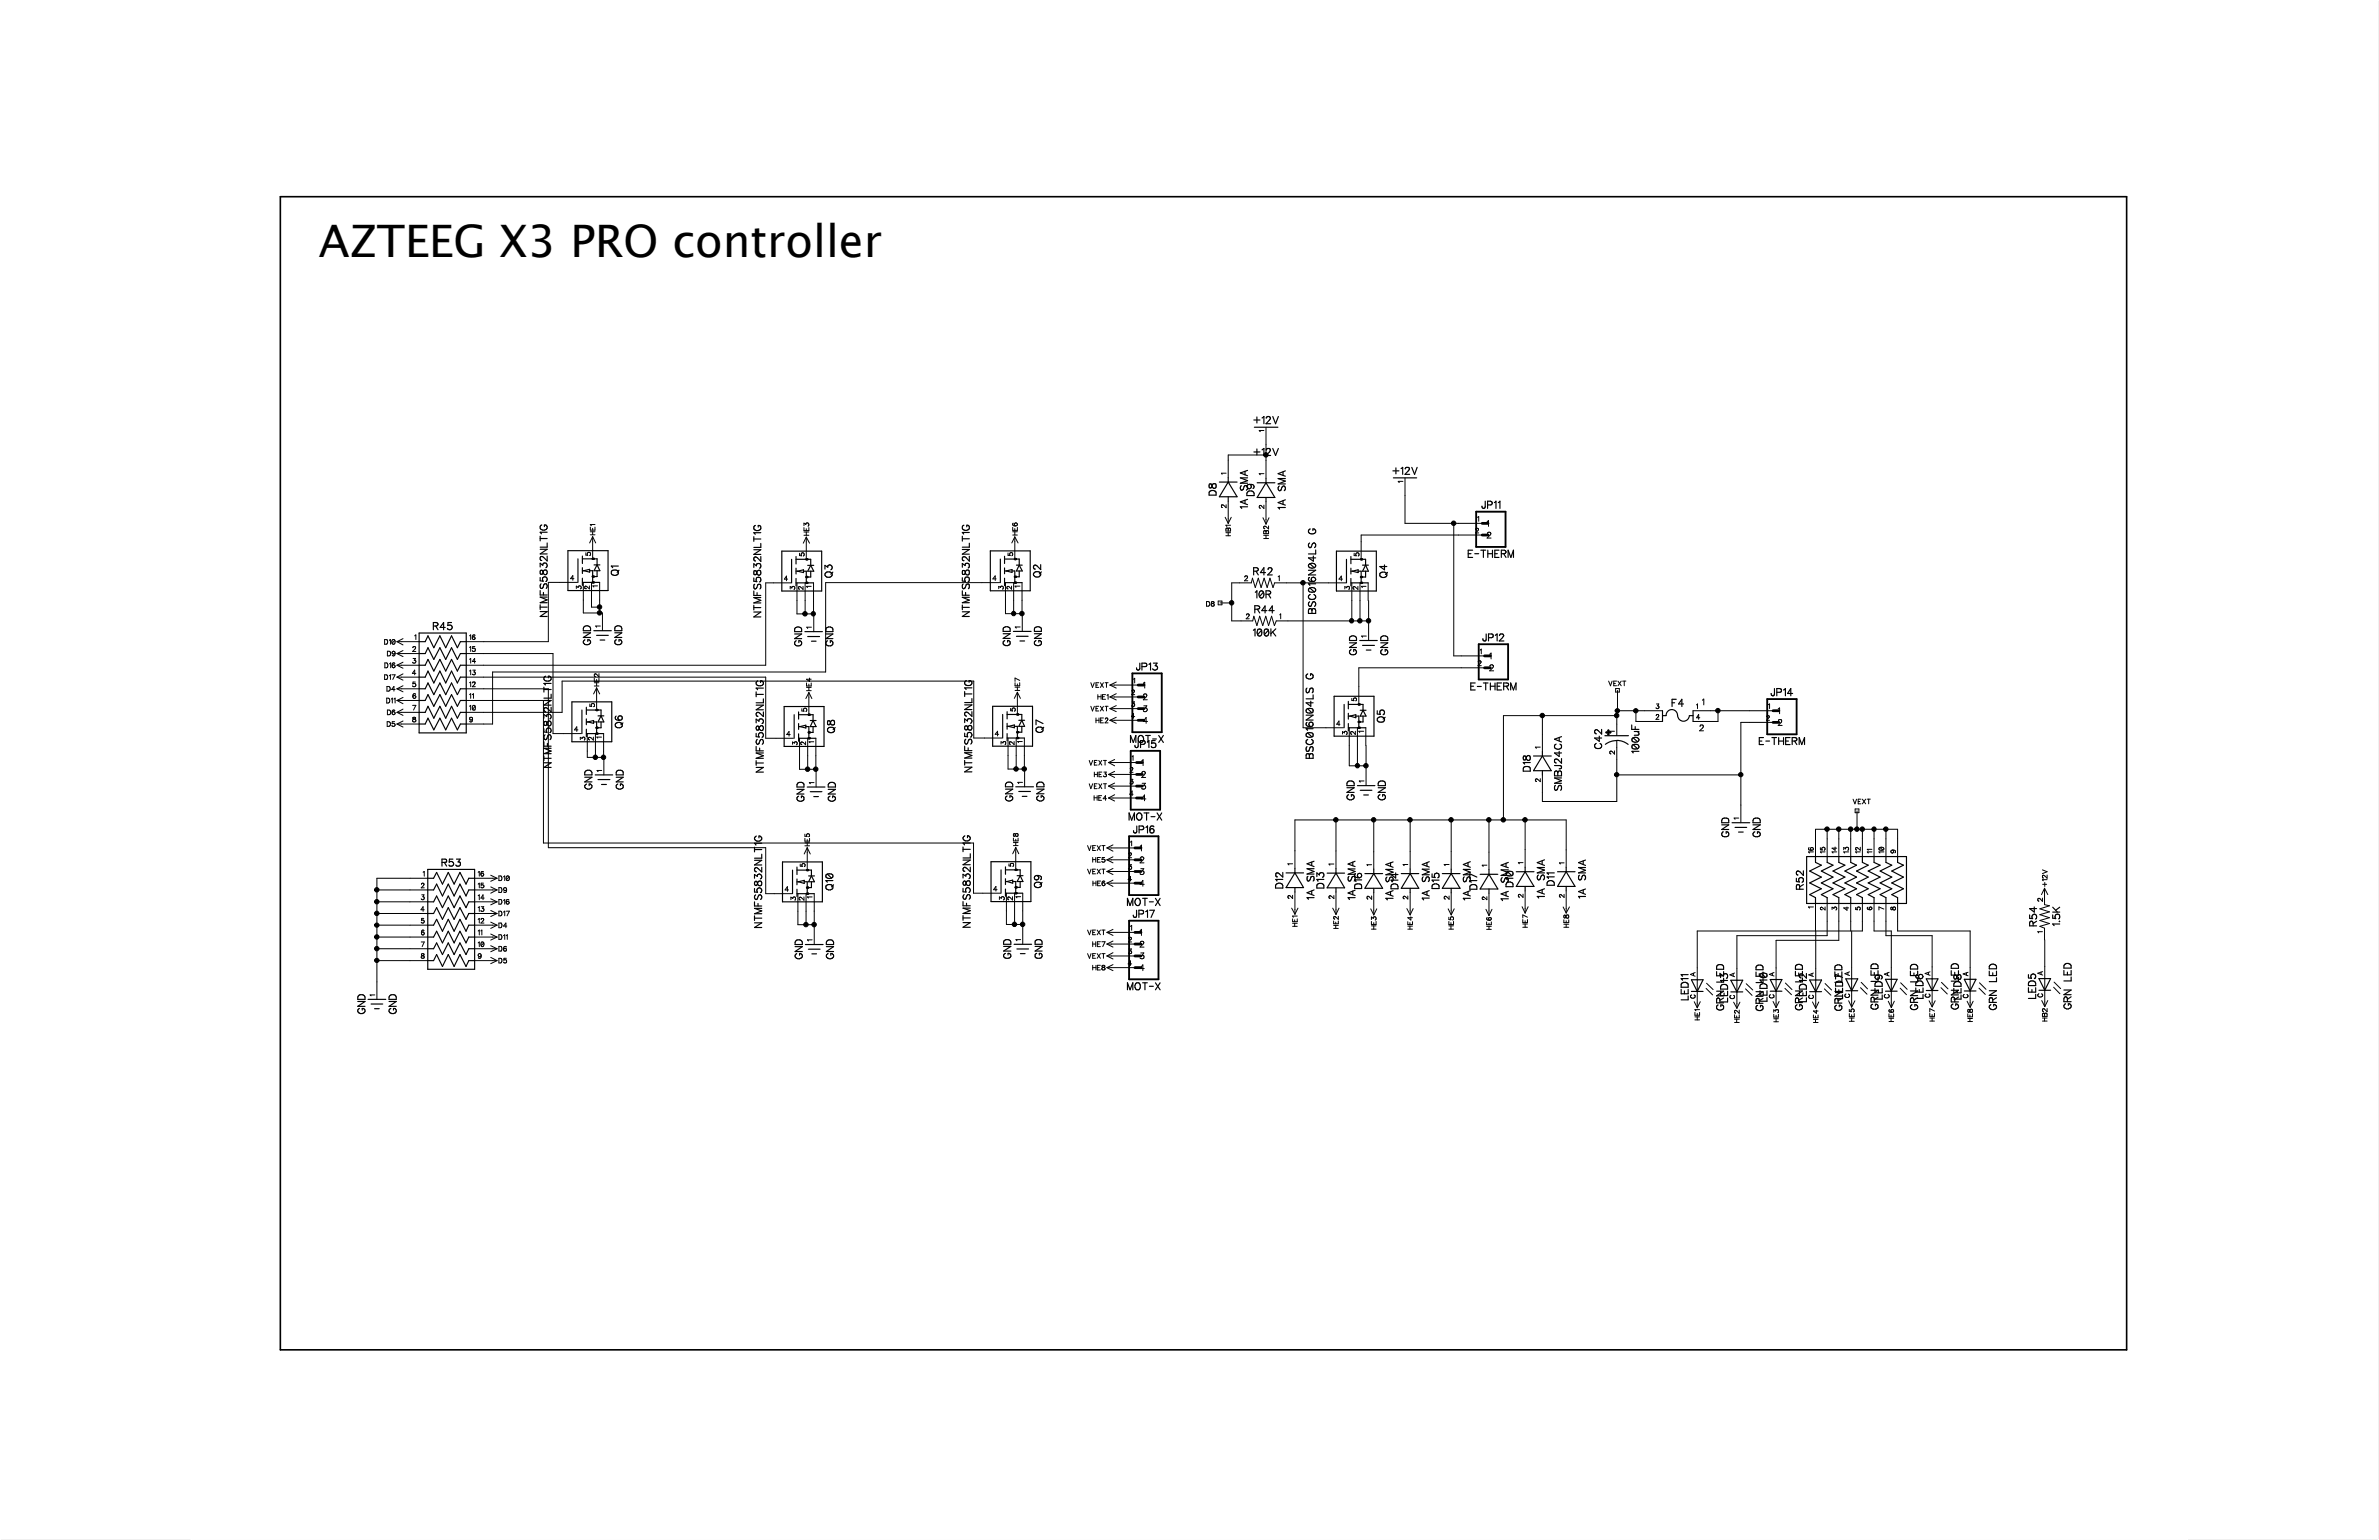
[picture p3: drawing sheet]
<svg xmlns="http://www.w3.org/2000/svg" width="432mm" height="279mm" viewBox="0 0 432 279" stroke-linecap="round" stroke-linejoin="round" font-family="sans-serif">
<defs><g id="words">
<text font-size="8.1" x="57.9" y="46.7">AZTEEG X3 PRO controller</text>
<g font-size="2.5">
<text x="227.5" y="77.2">+12V</text>
<text x="227.5" y="83">+12V</text>
<text x="221.1" y="89.9" transform="rotate(-90 221.1 89.9)">D8</text>
<text x="252.7" y="86.5">+12V</text>
<text x="226.8" y="92.4" transform="rotate(-90 226.8 92.4)">1A SMA</text>
<text x="228" y="90" transform="rotate(-90 228 90)">D9</text>
<text x="233.7" y="92.5" transform="rotate(-90 233.7 92.5)">1A SMA</text>
<text x="268.9" y="92.6">JP11</text>
<text x="266.4" y="101.5">E-THERM</text>
<text x="112.6" y="104.5" transform="rotate(-90 112.6 104.5)">Q1</text>
<text x="151.4" y="104.8" transform="rotate(-90 151.4 104.8)">Q3</text>
<text x="189.3" y="104.8" transform="rotate(-90 189.3 104.8)">Q2</text>
<text x="227.4" y="104.7">R42</text>
<text x="252.1" y="104.9" transform="rotate(-90 252.1 104.9)">Q4</text>
<text x="99.7" y="111.9" transform="rotate(-90 99.7 111.9)">NTMFS5832NLT1G</text>
<text x="138.5" y="112" transform="rotate(-90 138.5 112)">NTMFS5832NLT1G</text>
<text x="176.3" y="112" transform="rotate(-90 176.3 112)">NTMFS5832NLT1G</text>
<text x="227.7" y="111.6">R44</text>
<text x="227.7" y="108.9">10R</text>
<text x="239.2" y="111.4" transform="rotate(-90 239.2 111.4)">BSC016N04LS G</text>
<text x="78.5" y="114.6">R45</text>
<text x="107.6" y="117.1" transform="rotate(-90 107.6 117.1)">GND</text>
<text x="113.2" y="117.1" transform="rotate(-90 113.2 117.1)">GND</text>
<text x="145.9" y="117.3" transform="rotate(-90 145.9 117.3)">GND</text>
<text x="151.6" y="117.3" transform="rotate(-90 151.6 117.3)">GND</text>
<text x="183.7" y="117.2" transform="rotate(-90 183.7 117.2)">GND</text>
<text x="189.4" y="117.2" transform="rotate(-90 189.4 117.2)">GND</text>
<text x="227.4" y="115.8">100K</text>
<text x="246.6" y="118.9" transform="rotate(-90 246.6 118.9)">GND</text>
<text x="252.3" y="118.9" transform="rotate(-90 252.3 118.9)">GND</text>
<text x="269.1" y="116.7">JP12</text>
<text x="100.4" y="121.7" transform="rotate(-90 100.4 121.7)">1</text>
<text x="100.4" y="120.3" transform="rotate(-90 100.4 120.3)">G</text>
<text x="138.9" y="122.6" transform="rotate(-90 138.9 122.6)">1</text>
<text x="138.9" y="121.2" transform="rotate(-90 138.9 121.2)">G</text>
<text x="206.2" y="122">JP13</text>
<text x="266.9" y="125.6">E-THERM</text>
<text x="251.7" y="131.1" transform="rotate(-90 251.7 131.1)">Q5</text>
<text x="303.4" y="128.6">F4</text>
<text x="321.4" y="126.6">JP14</text>
<text x="113.3" y="132.1" transform="rotate(-90 113.3 132.1)">Q6</text>
<text x="151.9" y="133" transform="rotate(-90 151.9 133)">Q8</text>
<text x="189.7" y="133" transform="rotate(-90 189.7 133)">Q7</text>
<text x="205.1" y="135.1">MOT-X</text>
<text x="205.9" y="136">JP15</text>
<text x="238.7" y="137.7" transform="rotate(-90 238.7 137.7)">BSC016N04LS G</text>
<text x="291.1" y="135.9" transform="rotate(-90 291.1 135.9)">C42</text>
<text x="297.9" y="136.7" transform="rotate(-90 297.9 136.7)">100uF</text>
<text x="319.2" y="135.5">E-THERM</text>
<text x="100.4" y="139.3" transform="rotate(-90 100.4 139.3)">NTMFS5832NLT</text>
<text x="107.8" y="143.3" transform="rotate(-90 107.8 143.3)">GND</text>
<text x="113.5" y="143.3" transform="rotate(-90 113.5 143.3)">GND</text>
<text x="138.9" y="140.2" transform="rotate(-90 138.9 140.2)">NTMFS5832NLT</text>
<text x="176.8" y="140.2" transform="rotate(-90 176.8 140.2)">NTMFS5832NLT1G</text>
<text x="278.1" y="140" transform="rotate(-90 278.1 140)">D18</text>
<text x="283.8" y="143.5" transform="rotate(-90 283.8 143.5)">SMBJ24CA</text>
<text x="146.3" y="145.5" transform="rotate(-90 146.3 145.5)">GND</text>
<text x="152" y="145.5" transform="rotate(-90 152 145.5)">GND</text>
<text x="184.2" y="145.4" transform="rotate(-90 184.2 145.4)">GND</text>
<text x="189.9" y="145.4" transform="rotate(-90 189.9 145.4)">GND</text>
<text x="204.8" y="149.2">MOT-X</text>
<text x="246.2" y="145.2" transform="rotate(-90 246.2 145.2)">GND</text>
<text x="251.8" y="145.2" transform="rotate(-90 251.8 145.2)">GND</text>
<text x="205.6" y="151.5">JP16</text>
<text x="314.2" y="151.9" transform="rotate(-90 314.2 151.9)">GND</text>
<text x="319.9" y="151.9" transform="rotate(-90 319.9 151.9)">GND</text>
<text x="80.1" y="157.5">R53</text>
<text x="151.6" y="161.6" transform="rotate(-90 151.6 161.6)">Q10</text>
<text x="189.4" y="161.1" transform="rotate(-90 189.4 161.1)">Q9</text>
<text x="233.2" y="161.2" transform="rotate(-90 233.2 161.2)">D12</text>
<text x="240.7" y="161.2" transform="rotate(-90 240.7 161.2)">D13</text>
<text x="247.5" y="161.3" transform="rotate(-90 247.5 161.3)">D16</text>
<text x="254.1" y="161.3" transform="rotate(-90 254.1 161.3)">D14</text>
<text x="261.6" y="161.3" transform="rotate(-90 261.6 161.3)">D15</text>
<text x="268.5" y="161.4" transform="rotate(-90 268.5 161.4)">D17</text>
<text x="275" y="161" transform="rotate(-90 275 161)">D10</text>
<text x="282.5" y="160.7" transform="rotate(-90 282.5 160.7)">D11</text>
<text x="327.7" y="161.4" transform="rotate(-90 327.7 161.4)">R52</text>
<text x="204.5" y="164.7">MOT-X</text>
<text x="205.6" y="166.8">JP17</text>
<text x="238.9" y="163.3" transform="rotate(-90 238.9 163.3)">1A SMA</text>
<text x="246.4" y="163.3" transform="rotate(-90 246.4 163.3)">1A SMA</text>
<text x="253.2" y="163.4" transform="rotate(-90 253.2 163.4)">1A SMA</text>
<text x="259.8" y="163.4" transform="rotate(-90 259.8 163.4)">1A SMA</text>
<text x="267.3" y="163.4" transform="rotate(-90 267.3 163.4)">1A SMA</text>
<text x="274.1" y="163.5" transform="rotate(-90 274.1 163.5)">1A SMA</text>
<text x="280.7" y="163" transform="rotate(-90 280.7 163)">1A SMA</text>
<text x="288.2" y="163.1" transform="rotate(-90 288.2 163.1)">1A SMA</text>
<text x="138.6" y="168.4" transform="rotate(-90 138.6 168.4)">NTMFS5832NLT1G</text>
<text x="176.5" y="168.3" transform="rotate(-90 176.5 168.3)">NTMFS5832NLT1G</text>
<text x="183.8" y="174" transform="rotate(-90 183.8 174)">GND</text>
<text x="189.5" y="174" transform="rotate(-90 189.5 174)">GND</text>
<text x="370.1" y="168.1" transform="rotate(-90 370.1 168.1)">R54</text>
<text x="374.3" y="168" transform="rotate(-90 374.3 168)">1.5K</text>
<text x="146" y="174" transform="rotate(-90 146 174)">GND</text>
<text x="151.7" y="174" transform="rotate(-90 151.7 174)">GND</text>
<text x="204.5" y="180">MOT-X</text>
<text x="66.6" y="184" transform="rotate(-90 66.6 184)">GND</text>
<text x="72.3" y="184" transform="rotate(-90 72.3 184)">GND</text>
<text x="306.8" y="181.5" transform="rotate(-90 306.8 181.5)">LED11</text>
<text x="313.2" y="183.3" transform="rotate(-90 313.2 183.3)">GRN LED</text>
<text x="314" y="181.9" transform="rotate(-90 314 181.9)">LED13</text>
<text x="320.4" y="183.4" transform="rotate(-90 320.4 183.4)">GRN LED</text>
<text x="321.1" y="181.8" transform="rotate(-90 321.1 181.8)">LED10</text>
<text x="327.5" y="183.3" transform="rotate(-90 327.5 183.3)">GRN LED</text>
<text x="328.3" y="181.8" transform="rotate(-90 328.3 181.8)">LED12</text>
<text x="334.7" y="183.4" transform="rotate(-90 334.7 183.4)">GRN LED</text>
<text x="334.8" y="181.3" transform="rotate(-90 334.8 181.3)">LED7</text>
<text x="341.3" y="183.2" transform="rotate(-90 341.3 183.2)">GRN LED</text>
<text x="342" y="181.4" transform="rotate(-90 342 181.4)">LED9</text>
<text x="348.4" y="183.3" transform="rotate(-90 348.4 183.3)">GRN LED</text>
<text x="349.4" y="181.2" transform="rotate(-90 349.4 181.2)">LED6</text>
<text x="355.8" y="183.2" transform="rotate(-90 355.8 183.2)">GRN LED</text>
<text x="356.3" y="181.4" transform="rotate(-90 356.3 181.4)">LED8</text>
<text x="362.7" y="183.3" transform="rotate(-90 362.7 183.3)">GRN LED</text>
<text x="369.9" y="181.2" transform="rotate(-90 369.9 181.2)">LED5</text>
<text x="376.3" y="183.1" transform="rotate(-90 376.3 183.1)">GRN LED</text>
</g>
<g font-size="2.1">
<text x="269.8" y="95.8">1</text>
<text x="269.8" y="98">2</text>
<text x="270.3" y="119.9">1</text>
<text x="207.4" y="125.2">1</text>
<text x="270.3" y="122">2</text>
<text x="207.4" y="127.3">2</text>
<text x="207.4" y="129.4">3</text>
<text x="207.4" y="131.6">4</text>
<text x="308.9" y="128.2">1</text>
<text x="322.7" y="129.8">1</text>
<text x="322.7" y="131.9">2</text>
<text x="308.4" y="132.9">2</text>
<text x="207.1" y="139.2">1</text>
<text x="207.1" y="141.4">2</text>
<text x="207.1" y="143.5">3</text>
<text x="207.1" y="145.6">4</text>
<text x="206.8" y="154.7">1</text>
<text x="206.8" y="156.9">2</text>
<text x="206.8" y="159">3</text>
<text x="206.8" y="161.1">4</text>
<text x="206.8" y="170">1</text>
<text x="206.8" y="172.2">2</text>
<text x="206.8" y="174.3">3</text>
<text x="206.8" y="176.4">4</text>
</g>
<g font-size="1.7">
<text x="229.7" y="78.4" transform="rotate(-90 229.7 78.4)">1</text>
<text x="222.8" y="86.1" transform="rotate(-90 222.8 86.1)">1</text>
<text x="229.7" y="86.2" transform="rotate(-90 229.7 86.2)">1</text>
<text x="254.9" y="87.6" transform="rotate(-90 254.9 87.6)">1</text>
<text x="222.8" y="92.2" transform="rotate(-90 222.8 92.2)">2</text>
<text x="229.7" y="92.3" transform="rotate(-90 229.7 92.3)">2</text>
<text x="268.1" y="94.8">1</text>
<text x="107.4" y="100.8" transform="rotate(-90 107.4 100.8)">5</text>
<text x="108.3" y="97.1" transform="rotate(-90 108.3 97.1)">HE1</text>
<text x="146.2" y="100.9" transform="rotate(-90 146.2 100.9)">5</text>
<text x="147.1" y="97.2" transform="rotate(-90 147.1 97.2)">HE3</text>
<text x="184.1" y="100.9" transform="rotate(-90 184.1 100.9)">5</text>
<text x="184.9" y="97.1" transform="rotate(-90 184.9 97.1)">HE6</text>
<text x="223.6" y="97.3" transform="rotate(-90 223.6 97.3)">HB1</text>
<text x="230.5" y="97.7" transform="rotate(-90 230.5 97.7)">HB2</text>
<text x="246.9" y="100.9" transform="rotate(-90 246.9 100.9)">5</text>
<text x="267.8" y="97">2</text>
<text x="103.5" y="105.5">4</text>
<text x="105.7" y="106.9" transform="rotate(-90 105.7 106.9)">3</text>
<text x="107.2" y="106.9" transform="rotate(-90 107.2 106.9)">2</text>
<text x="108.7" y="106.6" transform="rotate(-90 108.7 106.6)">1</text>
<text x="142.3" y="105.6">4</text>
<text x="144.5" y="107" transform="rotate(-90 144.5 107)">3</text>
<text x="146" y="107" transform="rotate(-90 146 107)">2</text>
<text x="147.5" y="106.6" transform="rotate(-90 147.5 106.6)">1</text>
<text x="180.1" y="105.6">4</text>
<text x="182.4" y="107" transform="rotate(-90 182.4 107)">3</text>
<text x="183.9" y="107" transform="rotate(-90 183.9 107)">2</text>
<text x="185.4" y="106.6" transform="rotate(-90 185.4 106.6)">1</text>
<text x="225.8" y="105.6">2</text>
<text x="231.9" y="105.6">1</text>
<text x="243" y="105.6">4</text>
<text x="245.2" y="107" transform="rotate(-90 245.2 107)">3</text>
<text x="246.7" y="107" transform="rotate(-90 246.7 107)">2</text>
<text x="248.2" y="106.6" transform="rotate(-90 248.2 106.6)">1</text>
<text x="109.2" y="113.9" transform="rotate(-90 109.2 113.9)">1</text>
<text x="218.9" y="110.2">D8</text>
<text x="226.1" y="112.5">2</text>
<text x="232.2" y="112.5">1</text>
<text x="69.7" y="117.1">D10</text>
<text x="70.3" y="119.3">D9</text>
<text x="74.8" y="118.4">2</text>
<text x="75.2" y="116.3">1</text>
<text x="85.2" y="116.3">16</text>
<text x="85.2" y="118.4">15</text>
<text x="147.6" y="114.1" transform="rotate(-90 147.6 114.1)">1</text>
<text x="185.4" y="114" transform="rotate(-90 185.4 114)">1</text>
<text x="248.3" y="115.7" transform="rotate(-90 248.3 115.7)">1</text>
<text x="268.6" y="118.9">1</text>
<text x="69.7" y="123.5">D17</text>
<text x="69.8" y="121.4">D16</text>
<text x="70.2" y="125.7">D4</text>
<text x="74.8" y="122.7">4</text>
<text x="74.8" y="124.8">5</text>
<text x="74.8" y="120.6">3</text>
<text x="85.2" y="120.6">14</text>
<text x="85.2" y="122.7">13</text>
<text x="85.2" y="124.8">12</text>
<text x="109" y="124.5" transform="rotate(-90 109 124.5)">HE</text>
<text x="109" y="122.4" transform="rotate(-90 109 122.4)">2</text>
<text x="147.5" y="125.4" transform="rotate(-90 147.5 125.4)">HE</text>
<text x="147.5" y="123.3" transform="rotate(-90 147.5 123.3)">4</text>
<text x="185.4" y="125.3" transform="rotate(-90 185.4 125.3)">HE7</text>
<text x="197.9" y="125">VEXT</text>
<text x="205.7" y="124.2">1</text>
<text x="268.2" y="121">2</text>
<text x="291.9" y="124.7">VEXT</text>
<text x="70.1" y="127.8">D11</text>
<text x="70.3" y="129.9">D6</text>
<text x="74.8" y="129.1">7</text>
<text x="74.8" y="131.2">8</text>
<text x="74.9" y="127">6</text>
<text x="85.2" y="127">11</text>
<text x="85.2" y="129.1">10</text>
<text x="85.2" y="131.2">9</text>
<text x="108.2" y="128.3" transform="rotate(-90 108.2 128.3)">5</text>
<text x="146.7" y="129.1" transform="rotate(-90 146.7 129.1)">5</text>
<text x="184.5" y="129.1" transform="rotate(-90 184.5 129.1)">5</text>
<text x="197.9" y="129.3">VEXT</text>
<text x="198.8" y="131.4">HE2</text>
<text x="199.2" y="127.1">HE1</text>
<text x="205.3" y="130.6">4</text>
<text x="205.3" y="126.3">2</text>
<text x="205.3" y="128.4">3</text>
<text x="242.5" y="131.9">4</text>
<text x="246.5" y="127.2" transform="rotate(-90 246.5 127.2)">5</text>
<text x="300.5" y="128.8">3</text>
<text x="300.5" y="130.8">2</text>
<text x="307.9" y="128.8">1</text>
<text x="307.9" y="130.8">4</text>
<text x="320.6" y="131">2</text>
<text x="320.9" y="128.8">1</text>
<text x="70.2" y="132.1">D5</text>
<text x="104.2" y="133">4</text>
<text x="106.5" y="134.3" transform="rotate(-90 106.5 134.3)">3</text>
<text x="107.9" y="134.3" transform="rotate(-90 107.9 134.3)">2</text>
<text x="109.4" y="134" transform="rotate(-90 109.4 134)">1</text>
<text x="142.7" y="133.8">4</text>
<text x="145" y="135.2" transform="rotate(-90 145 135.2)">3</text>
<text x="146.5" y="135.2" transform="rotate(-90 146.5 135.2)">2</text>
<text x="148" y="134.8" transform="rotate(-90 148 134.8)">1</text>
<text x="180.6" y="133.8">4</text>
<text x="182.8" y="135.2" transform="rotate(-90 182.8 135.2)">3</text>
<text x="184.3" y="135.2" transform="rotate(-90 184.3 135.2)">2</text>
<text x="185.8" y="134.8" transform="rotate(-90 185.8 134.8)">1</text>
<text x="244.8" y="133.3" transform="rotate(-90 244.8 133.3)">3</text>
<text x="246.3" y="133.3" transform="rotate(-90 246.3 133.3)">2</text>
<text x="247.8" y="132.9" transform="rotate(-90 247.8 132.9)">1</text>
<text x="279.8" y="135.8" transform="rotate(-90 279.8 135.8)">1</text>
<text x="293.3" y="136.9" transform="rotate(-90 293.3 136.9)">2</text>
<text x="293.3" y="132.9" transform="rotate(-90 293.3 132.9)">1</text>
<text x="109.5" y="140" transform="rotate(-90 109.5 140)">1</text>
<text x="148" y="142.2" transform="rotate(-90 148 142.2)">1</text>
<text x="185.9" y="142.2" transform="rotate(-90 185.9 142.2)">1</text>
<text x="197.6" y="139.1">VEXT</text>
<text x="197.6" y="143.3">VEXT</text>
<text x="198.6" y="141.2">HE3</text>
<text x="205" y="140.4">2</text>
<text x="205" y="142.5">3</text>
<text x="205.4" y="138.2">1</text>
<text x="247.8" y="142" transform="rotate(-90 247.8 142)">1</text>
<text x="279.8" y="141.9" transform="rotate(-90 279.8 141.9)">2</text>
<text x="198.5" y="145.5">HE4</text>
<text x="205" y="144.6">4</text>
<text x="315.9" y="148.7" transform="rotate(-90 315.9 148.7)">1</text>
<text x="336.3" y="146.1">VEXT</text>
<text x="147.2" y="153.5" transform="rotate(-90 147.2 153.5)">HE5</text>
<text x="185.1" y="153.5" transform="rotate(-90 185.1 153.5)">HE8</text>
<text x="197.3" y="154.6">VEXT</text>
<text x="204.8" y="155.9">2</text>
<text x="205.1" y="153.7">1</text>
<text x="329.4" y="154.8" transform="rotate(-90 329.4 154.8)">16</text>
<text x="331.5" y="154.8" transform="rotate(-90 331.5 154.8)">15</text>
<text x="333.6" y="154.8" transform="rotate(-90 333.6 154.8)">14</text>
<text x="335.8" y="154.8" transform="rotate(-90 335.8 154.8)">13</text>
<text x="337.9" y="154.8" transform="rotate(-90 337.9 154.8)">12</text>
<text x="340" y="154.8" transform="rotate(-90 340 154.8)">11</text>
<text x="342.2" y="154.8" transform="rotate(-90 342.2 154.8)">10</text>
<text x="344.3" y="154.8" transform="rotate(-90 344.3 154.8)">9</text>
<text x="76.4" y="161.4">2</text>
<text x="76.8" y="159.2">1</text>
<text x="86.7" y="159.2">16</text>
<text x="86.7" y="161.4">15</text>
<text x="90.5" y="160">D10</text>
<text x="142.4" y="162">4</text>
<text x="146.4" y="157.3" transform="rotate(-90 146.4 157.3)">5</text>
<text x="180.3" y="161.9">4</text>
<text x="184.2" y="157.2" transform="rotate(-90 184.2 157.2)">5</text>
<text x="197.3" y="158.8">VEXT</text>
<text x="198.3" y="156.7">HE5</text>
<text x="198.3" y="161">HE6</text>
<text x="204.7" y="160.1">4</text>
<text x="204.8" y="158">3</text>
<text x="234.9" y="157" transform="rotate(-90 234.9 157)">1</text>
<text x="242.3" y="157" transform="rotate(-90 242.3 157)">1</text>
<text x="249.2" y="157.1" transform="rotate(-90 249.2 157.1)">1</text>
<text x="255.8" y="157.1" transform="rotate(-90 255.8 157.1)">1</text>
<text x="263.3" y="157.1" transform="rotate(-90 263.3 157.1)">1</text>
<text x="270.1" y="157.2" transform="rotate(-90 270.1 157.2)">1</text>
<text x="276.7" y="156.8" transform="rotate(-90 276.7 156.8)">1</text>
<text x="284.2" y="156.8" transform="rotate(-90 284.2 156.8)">1</text>
<text x="371.8" y="160.9" transform="rotate(-90 371.8 160.9)">+12V</text>
<text x="76.3" y="165.6">4</text>
<text x="76.4" y="167.7">5</text>
<text x="76.4" y="163.5">3</text>
<text x="86.7" y="163.5">14</text>
<text x="86.7" y="165.6">13</text>
<text x="86.7" y="167.7">12</text>
<text x="90.5" y="162.2">D9</text>
<text x="90.5" y="164.3">D16</text>
<text x="90.5" y="166.4">D17</text>
<text x="144.7" y="163.4" transform="rotate(-90 144.7 163.4)">3</text>
<text x="146.2" y="163.4" transform="rotate(-90 146.2 163.4)">2</text>
<text x="147.7" y="163" transform="rotate(-90 147.7 163)">1</text>
<text x="182.5" y="163.3" transform="rotate(-90 182.5 163.3)">3</text>
<text x="184" y="163.3" transform="rotate(-90 184 163.3)">2</text>
<text x="185.5" y="163" transform="rotate(-90 185.5 163)">1</text>
<text x="234.9" y="163.1" transform="rotate(-90 234.9 163.1)">2</text>
<text x="242.3" y="163.1" transform="rotate(-90 242.3 163.1)">2</text>
<text x="249.2" y="163.2" transform="rotate(-90 249.2 163.2)">2</text>
<text x="255.8" y="163.2" transform="rotate(-90 255.8 163.2)">2</text>
<text x="263.3" y="163.2" transform="rotate(-90 263.3 163.2)">2</text>
<text x="270.1" y="163.3" transform="rotate(-90 270.1 163.3)">2</text>
<text x="276.7" y="162.9" transform="rotate(-90 276.7 162.9)">2</text>
<text x="284.2" y="162.9" transform="rotate(-90 284.2 162.9)">2</text>
<text x="329.4" y="164.8" transform="rotate(-90 329.4 164.8)">1</text>
<text x="331.5" y="165.2" transform="rotate(-90 331.5 165.2)">2</text>
<text x="333.6" y="165.2" transform="rotate(-90 333.6 165.2)">3</text>
<text x="335.8" y="165.2" transform="rotate(-90 335.8 165.2)">4</text>
<text x="337.9" y="165.2" transform="rotate(-90 337.9 165.2)">5</text>
<text x="340" y="165.1" transform="rotate(-90 340 165.1)">6</text>
<text x="342.2" y="165.2" transform="rotate(-90 342.2 165.2)">7</text>
<text x="344.3" y="165.2" transform="rotate(-90 344.3 165.2)">8</text>
<text x="371" y="163.6" transform="rotate(-90 371 163.6)">2</text>
<text x="76.4" y="172">7</text>
<text x="76.4" y="169.9">6</text>
<text x="86.7" y="169.9">11</text>
<text x="86.7" y="172">10</text>
<text x="90.5" y="168.6">D4</text>
<text x="90.5" y="170.7">D11</text>
<text x="90.5" y="172.8">D6</text>
<text x="147.7" y="170.8" transform="rotate(-90 147.7 170.8)">1</text>
<text x="185.5" y="170.8" transform="rotate(-90 185.5 170.8)">1</text>
<text x="197.3" y="169.9">VEXT</text>
<text x="198.3" y="172">HE7</text>
<text x="204.8" y="171.2">2</text>
<text x="204.8" y="173.3">3</text>
<text x="205.1" y="169">1</text>
<text x="235.7" y="168.1" transform="rotate(-90 235.7 168.1)">HE1</text>
<text x="243.2" y="168.5" transform="rotate(-90 243.2 168.5)">HE2</text>
<text x="250" y="168.6" transform="rotate(-90 250 168.6)">HE3</text>
<text x="256.6" y="168.6" transform="rotate(-90 256.6 168.6)">HE4</text>
<text x="264.1" y="168.6" transform="rotate(-90 264.1 168.6)">HE5</text>
<text x="271" y="168.7" transform="rotate(-90 271 168.7)">HE6</text>
<text x="277.5" y="168.3" transform="rotate(-90 277.5 168.3)">HE7</text>
<text x="285" y="168.3" transform="rotate(-90 285 168.3)">HE8</text>
<text x="371" y="169.3" transform="rotate(-90 371 169.3)">1</text>
<text x="76.4" y="174.1">8</text>
<text x="86.7" y="174.1">9</text>
<text x="90.5" y="175">D5</text>
<text x="197.3" y="174.1">VEXT</text>
<text x="198.3" y="176.3">HE8</text>
<text x="204.7" y="175.4">4</text>
<text x="307.9" y="177.2" transform="rotate(-90 307.9 177.2)">A</text>
<text x="315.1" y="177.3" transform="rotate(-90 315.1 177.3)">A</text>
<text x="322.3" y="177.2" transform="rotate(-90 322.3 177.2)">A</text>
<text x="329.4" y="177.2" transform="rotate(-90 329.4 177.2)">A</text>
<text x="336" y="177" transform="rotate(-90 336 177)">A</text>
<text x="343.1" y="177.1" transform="rotate(-90 343.1 177.1)">A</text>
<text x="350.6" y="177" transform="rotate(-90 350.6 177)">A</text>
<text x="357.5" y="177.1" transform="rotate(-90 357.5 177.1)">A</text>
<text x="371" y="177" transform="rotate(-90 371 177)">A</text>
<text x="68.3" y="180.8" transform="rotate(-90 68.3 180.8)">1</text>
<text x="307.9" y="181.2" transform="rotate(-90 307.9 181.2)">C</text>
<text x="308.8" y="185.1" transform="rotate(-90 308.8 185.1)">HE1</text>
<text x="315.1" y="181.3" transform="rotate(-90 315.1 181.3)">C</text>
<text x="315.9" y="185.6" transform="rotate(-90 315.9 185.6)">HE2</text>
<text x="322.3" y="181.1" transform="rotate(-90 322.3 181.1)">C</text>
<text x="323.1" y="185.5" transform="rotate(-90 323.1 185.5)">HE3</text>
<text x="329.4" y="181.2" transform="rotate(-90 329.4 181.2)">C</text>
<text x="330.2" y="185.6" transform="rotate(-90 330.2 185.6)">HE4</text>
<text x="336" y="181" transform="rotate(-90 336 181)">C</text>
<text x="336.8" y="185.3" transform="rotate(-90 336.8 185.3)">HE5</text>
<text x="343.1" y="181.1" transform="rotate(-90 343.1 181.1)">C</text>
<text x="344" y="185.4" transform="rotate(-90 344 185.4)">HE6</text>
<text x="350.6" y="181" transform="rotate(-90 350.6 181)">C</text>
<text x="351.4" y="185.3" transform="rotate(-90 351.4 185.3)">HE7</text>
<text x="357.5" y="181.1" transform="rotate(-90 357.5 181.1)">C</text>
<text x="358.3" y="185.4" transform="rotate(-90 358.3 185.4)">HE8</text>
<text x="371" y="181" transform="rotate(-90 371 181)">C</text>
<text x="371.8" y="185.3" transform="rotate(-90 371.8 185.3)">HB2</text>
</g>
</g></defs>
<g fill="#000" stroke="#000" stroke-width=".18">
<path d="M0 0h431.8v279.4h-431.8z"/>
<circle cx="229.8" cy="82.5" r=".4"/>
<circle cx="263.8" cy="94.9" r=".4"/>
<circle cx="108.8" cy="111.2" r=".4"/>
<circle cx="108.8" cy="110.1" r=".4"/>
<circle cx="146.1" cy="111.4" r=".4"/>
<circle cx="147.6" cy="111.4" r=".39"/>
<circle cx="184" cy="111.3" r=".39"/>
<circle cx="185.5" cy="111.3" r=".4"/>
<circle cx="223.5" cy="109.4" r=".4"/>
<circle cx="236.5" cy="105.7" r=".4"/>
<circle cx="245.3" cy="112.6" r=".39"/>
<circle cx="246.8" cy="112.6" r=".4"/>
<circle cx="248.4" cy="112.6" r=".4"/>
<circle cx="108.1" cy="137.4" r=".4"/>
<circle cx="109.5" cy="137.4" r=".4"/>
<circle cx="146.6" cy="139.6" r=".4"/>
<circle cx="148.1" cy="139.6" r=".4"/>
<circle cx="184.4" cy="139.5" r=".4"/>
<circle cx="185.9" cy="139.5" r=".4"/>
<circle cx="246.4" cy="138.9" r=".39"/>
<circle cx="247.9" cy="138.9" r=".4"/>
<circle cx="279.9" cy="129.8" r=".4"/>
<circle cx="293.4" cy="129.8" r=".4"/>
<circle cx="293.6" cy="128.9" r=".39"/>
<circle cx="296.9" cy="128.9" r=".39"/>
<circle cx="311.8" cy="128.9" r=".4"/>
<circle cx="242.5" cy="148.7" r=".4"/>
<circle cx="249.3" cy="148.7" r=".4"/>
<circle cx="255.9" cy="148.7" r=".4"/>
<circle cx="263.4" cy="148.7" r=".4"/>
<circle cx="270.2" cy="148.7" r=".4"/>
<circle cx="272.9" cy="148.7" r=".4"/>
<circle cx="276.8" cy="148.7" r=".4"/>
<circle cx="293.4" cy="140.5" r=".39"/>
<circle cx="315.9" cy="140.5" r=".39"/>
<circle cx="331.6" cy="150.4" r=".4"/>
<circle cx="333.7" cy="150.4" r=".4"/>
<circle cx="335.9" cy="150.4" r=".4"/>
<circle cx="337" cy="150.4" r=".4"/>
<circle cx="338" cy="150.4" r=".4"/>
<circle cx="340.2" cy="150.4" r=".39"/>
<circle cx="342.3" cy="150.4" r=".4"/>
<circle cx="68.4" cy="167.9" r=".39"/>
<circle cx="68.4" cy="174.2" r=".39"/>
<circle cx="68.4" cy="172.1" r=".4"/>
<circle cx="68.4" cy="170" r=".4"/>
<circle cx="68.4" cy="165.7" r=".4"/>
<circle cx="68.4" cy="163.6" r=".4"/>
<circle cx="68.4" cy="161.4" r=".4"/>
<circle cx="146.3" cy="167.7" r=".4"/>
<circle cx="147.8" cy="167.7" r=".4"/>
<circle cx="184.1" cy="167.7" r=".4"/>
<circle cx="185.6" cy="167.7" r=".4"/>
</g>
<g fill="#fff" stroke="#fff" stroke-width=".18">
<path d="M0 0h431.8v279.4h-431.8z"/>
<path d="M34.7 0h362.4v279.4h-362.4z"/>
</g>
<g fill="none" stroke="#000" stroke-width=".18">
<path d="M229.4 78.1h-.8l.1 .2M229.8 77.5v9.3M107.1 97h.9M107.1 96.5h.9M107.1 95.6v.6h.9v-.6M107.6 95.8v.4M107.6 96.5v.5M107.6 97.4v4M107.6 97.4l-.6 1.1M107.6 97.4l.5 1.1M108 95.2h-.9l.2 .2M145.9 97.1h.9"/>
<path d="M145.9 95.7v.6h.9v-.6M145.9 95.4v-.5l.4 .3a.3 .3 0 0 1 .4-.3 .3 .3 0 0 1-.1 .6M145.9 96.5h.9M146.3 95.9v.4M146.3 96.5v.6M146.3 97.5v4M146.3 97.5l-.5 1.1M146.3 97.5l.6 1.1M183.8 97.1h.9M183.8 96.5h.9M183.8 95.7v.5h.9v-.5M183.9 94.9v.4l.5 .1"/>
<path d="M184.2 95.9v.3M184.2 96.5v.6M184.2 97.4v4M184.2 97.4l-.6 1.1M184.2 97.4l.6 1.1M222.4 93.9l.5 1.1M222.5 97.2h.9M222.5 96.6h.9M222.5 85.9h-.8l.1 .1M222.5 91.6v.5l-.5-.5h-.3v.4l.2 .1M222.5 95.9l.3-.1 .1 .2 .2-.2h.2l.1 .6h-.9zM222.9 90.9v4.1"/>
<path d="M222.9 96v.4M222.9 96.6v.6M223.4 95.3h-.9l.2 .2M223.5 93.9l-.6 1.1M229.2 93.9l.6 1.2M229.4 97.7h.9M229.4 97.1h.9M229.4 85.9h-.8l.1 .2M229.4 91.7v.5l-.7-.5-.1 .3 .2 .2M229.4 96.4l.2-.1 .2 .2 .2-.2h.2l.1 .5h-.9zM229.8 91v4.1M229.8 96.5v.3"/>
<path d="M229.8 97.1v.6M229.8 82.5h-6.9v4.2M230.3 95.4v.6l-.6-.5a.23 .23 0 0 0-.3 .1 .23 .23 0 0 0 .2 .3M230.3 93.9l-.5 1.2M254.6 87.3h-.8l.2 .2M255 86.7v8.3h14M263.9 95h.1M263.9 95v24h5.6M267.8 96.1l.2-.3 .4 .2-.6 .7h.6M268.2 93.9l.2-.2v.9M269 97.1h-21.9v4.4M269.9 94.6l.3-.2v1.1"/>
<path d="M270 96.8l.2-.2h.3l.1 .2v.2l-.7 .6h.7M69.8 116h.3a.47 .47 0 0 1 .3 .5 .47 .47 0 0 1-.3 .4h-.3zM70.3 118.2h.3a.45 .45 0 0 1 .3 .4 .45 .45 0 0 1-.3 .4h-.3zM70.7 116.2l.2-.2v.9M71.7 116.2l-.1 .6-.2 .1-.2-.2M71.7 116.2l-.2-.2-.3 .2v.5M71.7 116.2l-.5 .5M71.7 118.4l-.1 .6-.4-.1M72.1 116.4h4M72.1 118.6h4M72.1 118.6l1.1 .5M72.1 116.4l1.1 .6"/>
<path d="M73.2 118l-1.1 .6M73.2 115.9l-1.1 .5M74.9 117.5l.2-.2 .3 .2-.5 .7h.6M75 119.5h.4l-.2 .3h.2a.31 .31 0 0 1-.1 .5 .31 .31 0 0 1-.4-.2M75.3 115.4l.2-.2v.8M84.6 118.6h15.8v14.5h5.1M85.3 115.4l.1-.2v.8M85.3 117.5l.1-.2v.9M85.3 119.6l.1-.1v.8M86.2 117.3h-.4v.4a.3 .3 0 0 1 .4 0 .3 .3 0 0 1 0 .4 .3 .3 0 0 1-.5-.1M86.2 115.3l-.1-.1h-.2l-.2 .6M104.2 105h-.7l.5-.6v.9"/>
<path d="M104.6 106.8v-.5l.3 .3a.28 .28 0 0 1 .5-.2 .28 .28 0 0 1-.1 .4M104.8 105.7h-5.3v10.7h-14.9M105.9 105.7v5.5h3.4v3.2M106.3 106.8h.1M106.3 100.3v.4l.4 .1a.31 .31 0 0 1 0-.5 .31 .31 0 0 1 .4 0 .31 .31 0 0 1-.1 .5M107 106.3v.5l-.7-.5-.2 .2 .2 .3M107.4 105.7v4.5h1.4M108.5 106.3h-.9l.2 .2M108.8 111.2h.1M108.8 105.7v5.5M109 113.6h-.9l.2 .2M143 105.1h-.6l.3-.6v.9"/>
<path d="M143.4 106.8v-.4l.3 .3a.29 .29 0 0 1 .5-.3 .28 .28 0 0 1-.1 .5M143.6 105.7h-4.6v15h-54.4M144.7 105.7v5.7h3M145.1 100.4v.4h.4a.31 .31 0 0 1 0-.4 .31 .31 0 0 1 .4 0 .31 .31 0 0 1-.1 .5M145.8 106.4v.5l-.6-.4a.23 .23 0 0 0-.3 .1 .23 .23 0 0 0 .2 .3M146.1 105.7v5.7M147.2 106.4h-.8l.2 .2M147.3 113.8h-.9l.2 .2M147.7 105.7v5.7M147.7 111.4v3.2M180.8 105h-.6l.4-.5v.8M181.3 106.8v-.4l.3 .2a.27 .27 0 0 1 .5-.2 .27 .27 0 0 1-.2 .5"/>
<path d="M181.4 105.7h-31.5v16.2h-60.5v9.5h-4.8M182.5 105.7v5.6h3M183 100.3v.5h.3a.31 .31 0 0 1 0-.5 .31 .31 0 0 1 .5 .1 .31 .31 0 0 1-.2 .4M183.6 106.3v.6l-.5-.5a.23 .23 0 0 0-.3 .2 .23 .23 0 0 0 .2 .2M184 105.7v5.6M185.1 106.3h-.9l.2 .3M185.2 113.7h-.9l.1 .3M185.5 105.7v5.7M185.5 111.4v3.2M219 109.1h.3a.45 .45 0 0 1 .3 .5 .45 .45 0 0 1-.3 .4h-.3zM219.9 109.2h.4v.2h-.4zM220.1 109.5a.26 .26 0 0 0-.2 .4 .26 .26 0 0 0 .5 0 .26 .26 0 0 0-.2-.4"/>
<path d="M221.1 109.1h.7v.6h-.7zM221.4 109.4h2.2M225.9 104.7l.2-.2 .3 .1-.5 .8h.6M226.2 111.6l.2-.2 .3 .1v.2l-.5 .6h.5M232 104.6l.2-.1v.9M232.3 111.5l.2-.1v.9M236.5 105.7v26.3h7.3M243.7 105.1h-.7l.5-.6v.9M244.1 106.8v-.4l.3 .2a.28 .28 0 0 1 .5-.2 .28 .28 0 0 1-.1 .5M244.3 105.7h-12.9l-.3 .9-.6-1.7-.5 1.7-.6-1.7-.5 1.7-.5-1.7-.6 1.7-.5-1.7-.2 .8h-3.5v6.9h3.8l.2-.8 .5 1.7 .5-1.7 .6 1.7 .5-1.7 .6 1.7 .5-1.7 .5 1.7 .3-.9h16.8M245.4 105.7v6.9M245.8 100.4v.4h.4a.31 .31 0 0 1 0-.4 .31 .31 0 0 1 .4 0 .31 .31 0 0 1-.1 .5"/>
<path d="M246.5 106.4v.5l-.6-.4a.23 .23 0 0 0-.3 .1 .23 .23 0 0 0 .2 .3M246.8 105.7v6.9M247.9 106.4h-.8l.2 .2M248 115.4h-.9l.2 .2M248.3 105.7v3.3M248.4 109v7.2M268.6 117.9l.3-.1v.8M270.4 118.7l.2-.2v1M69.8 122.4h.3a.47 .47 0 0 1 .3 .5 .47 .47 0 0 1-.3 .4h-.3zM69.8 120.3h.5l.1 .2-.1 .6-.5 .1zM70.2 126.7a.46 .46 0 0 1 .6 .4 .46 .46 0 0 1-.6 .5zM70.2 124.5h.3a.45 .45 0 0 1 .3 .5 .45 .45 0 0 1-.3 .4h-.3z"/>
<path d="M70.3 130.9h.3a.45 .45 0 0 1 .3 .5 .45 .45 0 0 1-.3 .4h-.3zM70.3 128.8h.3a.45 .45 0 0 1 .3 .4 .45 .45 0 0 1-.3 .5h-.3zM70.7 122.6l.2-.2v.9M70.7 120.4l.2-.1v.9M71 126.8l.2-.1v.9M71.1 122.4h.6l-.4 .9M71.2 120.9l.2 .3 .3-.3M71.2 120.9l.2-.3 .3 .3M71.5 126.8l.2-.1v.9M71.6 130.9h-.4v.4a.31 .31 0 0 1 .4 0 .31 .31 0 0 1 0 .5 .31 .31 0 0 1-.5-.2M71.7 128.9h-.4l-.1 .5M71.7 120.4l-.4-.1-.1 .6"/>
<path d="M71.7 120.9h.1M71.7 125.1h-.6l.4-.6v.9M72.1 131.4h4M72.1 120.7h4M72.1 122.9h4M72.1 125h4M72.1 127.1h4M72.1 129.2h4M72.1 131.4l1.1 .5M72.1 129.2l1.1 .6M72.1 127.1l1.1 .6M72.1 125l1.1 .5"/>
<path d="M72.1 122.9l1.1 .5M72.1 120.7l1.1 .5M73.2 130.8l-1.1 .6M73.2 128.7l-1.1 .5M73.2 126.5l-1.1 .6M73.2 124.4l-1.1 .6M73.2 122.3l-1.1 .6M73.2 120.1l-1.1 .6M74.9 128h.6l-.4 .8M74.9 130.2l.1 .2 .5 .3a.3 .3 0 0 1-.3 .3 .3 .3 0 0 1-.3-.3l.5-.4-.1-.2zM75.4 123.7h-.4l-.1 .4a.31 .31 0 0 1 .5 0 .31 .31 0 0 1-.1 .4 .31 .31 0 0 1-.4-.1M75.4 126l-.3-.1-.2 .5"/>
<path d="M75.5 122.2h-.7l.5-.6v.8M84.6 129.2h17.4v-5.6h74.7v10.3h5.2M84.6 125h14.9v28.8h39.5v8.3h4.7M84.6 122.9h54.4v11h5M84.6 127.1h14v25.9h78.1v9.1h4.9M85.3 130.2a.27 .27 0 0 1 .4 0 .27 .27 0 0 1-.2 .4l-.2-.1zM85.3 121.8l.1-.2v.8M85.3 123.9l.1-.2v.9M85.3 126l.1-.1v.8M85.3 128.1l.1-.1v.8M85.7 126l.2-.1v.8M85.8 130.4l-.2 .5h-.3"/>
<path d="M85.8 123.9l.1-.2h.3v.2l-.1 .3-.4 .4h.6M85.8 121.6h.4l-.2 .3 .2 .1 .1 .2-.2 .2-.4-.1M86.2 128.1l-.1-.1h-.2l-.1 .7M86.2 128.1v.7h-.3l-.1-.1M86.2 128.1l-.4 .6M86.3 120h-.6l.4-.5v.8M104.9 132.4h-.6l.4-.5v.8M105.3 134.2v-.4l.4 .2v-.2l.3-.1 .2 .2-.2 .4M106.6 133.1v4.3h3v-4.3M107 134.2h.1M107.1 127.7v.4l.3 .1a.31 .31 0 0 1 0-.5 .31 .31 0 0 1 .5 .1 .31 .31 0 0 1-.2 .4M107.7 133.7v.6l-.6-.5-.3 .1 .2 .3"/>
<path d="M107.9 123.9h.8M107.9 124.5h.8M107.9 123.1v.5h.8v-.5M108.1 133.1v4.3M108.3 123.3v.3M108.3 123.9v.6M108.3 124.8v4M108.3 124.8l-.6 1.1M108.3 124.8l.5 1.1M108.7 122.2v.6l-.7-.5-.1 .3 .2 .2M109.2 133.7h-.9l.2 .2M109.2 139.8h-.8l.1 .2"/>
<path d="M109.6 137.4v3.2M143.4 133.3h-.6l.4-.6v.9M143.8 135v-.4l.4 .2a.28 .28 0 0 1 .4-.1 .28 .28 0 0 1 0 .4M145.1 133.9v5.7h3M145.5 135.1h.1M145.5 128.6v.4h.4a.31 .31 0 0 1 0-.4 .31 .31 0 0 1 .5 0 .31 .31 0 0 1-.1 .5M146.2 134.6v.5l-.6-.5-.3 .1 .2 .4M146.4 124.7h.8M146.4 123.9v.6h.8v-.6M146.4 125.3h.8M146.6 133.9v5.7M146.8 124.1v.4"/>
<path d="M146.8 124.7v.6M146.8 125.6v4.1M146.8 125.6l-.5 1.1M146.8 125.6l.6 1.1M146.9 123v.7l-.5-.5h.8M147.7 134.6h-.8l.1 .1M148.1 133.9v5.7M148.1 139.6v3.2M181.3 133.2h-.7l.5-.5v.8M181.7 135v-.4l.3 .2 .1-.2 .2-.1 .2 .1v.4l-.1 .1M183 133.9v5.6h2.9M183.4 128.5v.4l.4 .1a.31 .31 0 0 1 0-.5 .31 .31 0 0 1 .4 .1 .31 .31 0 0 1-.1 .4"/>
<path d="M184.1 134.5v.6l-.5-.4-.3-.1h-.1v.4h.2M184.2 123.9v.5h.9v-.5M184.2 124.7h.9M184.2 125.3h.9M184.4 133.9v5.6M184.7 125.6l.5 1.1M184.7 124.1v.3M184.7 124.7v.6M184.7 125.6v4M184.7 125.6l-.6 1.1M185.1 123.4l-.9-.4v.6M185.5 134.5h-.8l.2 .2"/>
<path d="M185.9 133.9v5.7M186 139.6v3.1M197.7 138l.3 .8 .3-.8M198 123.9l.3 .8 .3-.8M198 128.1l.3 .9 .3-.9M198.6 138.3h.3M198.9 128.6h.3M198.9 130.3v.8M198.9 124.3h.3M198.9 130.7h.6M199.1 138h-.5v.8h.5M199.3 126v.9"/>
<path d="M199.3 126.4h.6M199.4 123.9h-.5v.8h.5M199.4 128.1h-.5v.9h.5M199.4 138l.6 .8M199.5 130.3v.8M199.7 123.9l.6 .8M199.7 128.1l.6 .9M199.8 130.7h.3M199.9 126v.9M200 138l-.6 .8M200.1 126.4h.3M200.3 123.9l-.6 .8"/>
<path d="M200.3 128.1l-.6 .9M200.3 130.3h-.5v.8h.5M200.3 138h.5M200.6 123.9h.5M200.6 128.1h.5M200.6 138v.8M200.6 130.5a.23 .23 0 0 1 .3-.2 .23 .23 0 0 1 .1 .3l-.4 .5h.5M200.7 126h-.6v.9h.6M200.8 123.9v.8M200.8 128.1v.9M200.9 126.2l.2-.2v.9M201.2 138.3h5.1"/>
<path d="M201.2 138.3l1.1 .6M201.5 128.6h5.1M201.5 124.3h5.1M201.5 124.3l1.1 .5M201.5 126.4l1.1 .6M201.5 126.4h5.1M201.5 128.6l1.1 .5M201.5 130.7h5.1M201.5 130.7l1.1 .5M202.3 137.8l-1.1 .5M202.3 140l-1.1 .5M202.6 123.7l-1.1 .6"/>
<path d="M202.6 125.9l-1.1 .5M202.6 128l-1.1 .6M202.6 130.1l-1.1 .6M205.1 139.4l.2-.2 .3 .2-.1 .3-.4 .4h.6M205.4 125.4a.23 .23 0 0 1 .3-.2 .23 .23 0 0 1 .2 .3l-.5 .5h.6M205.5 127.3h.4l-.2 .3a.28 .28 0 0 1 .2 .5 .28 .28 0 0 1-.5-.1M205.5 137.3l.2-.2v.9M205.7 123.2l.3-.1v.8M206 130h-.6l.3-.5v.8M207.2 138l.3-.2v1.1M207.5 124l.3-.2v1M207.6 126.2l.2-.3h.3l.1 .2-.2 .3-.5 .6h.7"/>
<path d="M207.6 128.1h.6l-.3 .3 .2 .1 .1 .3-.3 .3h-.3l-.1-.2M208.3 130.9h-.8l.5-.7v1M243.2 131.4h-.6l.4-.6v.9M243.7 133.2v-.5l.3 .3a.29 .29 0 0 1 .3-.3 .29 .29 0 0 1 .3 .3 .29 .29 0 0 1-.3 .3M244.9 132v6.9h3M245.4 126.7v.4h.3v-.4h.5l-.1 .5M246 132.7v.6l-.7-.6-.1 .4 .2 .1M246.4 132v6.9M247.5 132.7h-.9l.2 .2M247.9 132v3.3M247.9 135.3v7.2M268.3 120.1l.2-.2 .3 .2-.5 .7h.6"/>
<path d="M269.5 121.2h-22.9v6.6M270.4 120.9l.2-.3h.2l.3 .3-.7 .8h.7M279.6 135.6h-.9l.1 .2M280 129.8v6.6M292 123.6l.3 .8 .3-.8M292.9 124h.3M293 132.7h-.8l.2 .2M293 136.2v.6l-.6-.5-.2 .3 .2 .2M293.2 124.9h.7v.7h-.7zM293.4 123.6h-.5v.8h.5M293.5 134.4v11h-13.5v-4.8M293.5 129.8h-20.6v19"/>
<path d="M293.6 125.3v3.6M293.7 123.6l.6 .8M294.3 123.6l-.6 .8M294.5 123.6h.6M294.8 123.6v.8M296.9 128.9v2h4.9M300.6 129.8l.2-.2 .3 .2-.5 .7h.5M300.7 127.7h.4l-.2 .4a.27 .27 0 0 1 .1 .4 .27 .27 0 0 1-.4-.1M301.8 128.9h-8.3v4.6M307.3 128.9h14.5M307.9 127.9l.2-.2v.9M308.5 130.2h-.6l.4-.6v.9"/>
<path d="M308.6 131.8l.1-.3 .4 .1 .1 .1-.2 .4-.5 .5h.7M309 127l.2-.2v1.1M311.8 128.9v2h-4.5M320.7 130a.23 .23 0 0 1 .3-.1 .23 .23 0 0 1 0 .4l-.4 .4h.6M321 127.8l.2-.1v.9M321.8 131.1h-5.8v18.2M322.7 128.6l.3-.2v1.1M322.8 130.8l.2-.2h.3l.1 .2-.1 .3-.6 .5h.8M76.8 158.2l.2-.1v.9M77.6 159.3h-9.2v22M86.1 159.3h4.1M86.8 158.2l.2-.1v.9"/>
<path d="M87.8 158.2h-.4l-.1 .5M89.1 158.8l1.1 .5M90.2 159.3l-1.1 .6M90.6 158.9l.4 .1 .1 .3-.1 .4-.4 .1zM91.4 159.1l.2-.2v.9M92.4 159.1l-.5 .5M92.4 159.1l-.1 .6-.2 .1-.2-.2M92.4 159.1l-.2-.2-.2 .1-.1 .6M145.2 156.8v.3l.4 .1a.3 .3 0 0 1 0-.5 .3 .3 0 0 1 .5 .1 .3 .3 0 0 1-.1 .4M146.1 151.3v.4l.4 .1a.29 .29 0 0 1 0-.5 .29 .29 0 0 1 .4 .1 .29 .29 0 0 1-.1 .4M146.1 152.1v.5h.8v-.5M146.1 153.5h.8"/>
<path d="M146.1 152.9h.8M146.5 152.3v.3M146.5 152.9v.6M146.5 153.8v4.1M146.5 153.8l-.5 1.1M146.5 153.8l.6 1.1M147.7 142h-.8l.2 .2M183.1 156.7v.4h.4a.3 .3 0 0 1 0-.4 .3 .3 0 0 1 .4 .1 .3 .3 0 0 1-.1 .4M183.9 153.4h.9M183.9 152.9h.9M183.9 152.1v.5h.9v-.5M184 151.3v.4h.1l.3-.4 .2-.1a.29 .29 0 0 1 .2 .3 .29 .29 0 0 1-.3 .3l-.3-.5z"/>
<path d="M184.4 152.3v.3M184.4 152.9v.5M184.4 153.8v4M184.4 153.8l-.6 1.1M184.4 153.8l.5 1.1M185.6 141.9h-.9l.2 .3M197.4 153.4l.3 .9 .3-.9M197.4 157.7l.3 .8 .3-.8M197.7 142.2l.3 .9 .3-.9M198.3 155.6v.8M198.3 153.8h.4M198.3 156h.6"/>
<path d="M198.3 158.1h.4M198.4 159.9v.8M198.6 144.4v.8M198.6 144.7h.5M198.6 140.1v.8M198.6 140.5h.6M198.6 142.6h.3M198.8 153.4h-.5v.9h.5M198.8 157.7h-.5v.8h.5M198.9 155.6v.8M198.9 159.9v.8M199.1 142.2h-.5v.9h.5"/>
<path d="M199.1 144.4v.8M199.1 153.4l.6 .9M199.1 157.7l.6 .8M199.2 140.1v.8M199.2 156h.3M199.4 142.2l.6 .9M199.4 144.7h.4M199.5 140.5h.3M199.7 155.6h-.5v.8h.5M199.7 153.4l-.6 .9M199.7 157.7l-.6 .8M199.8 159.9h-.6v.8h.6"/>
<path d="M199.9 144.4h-.5v.8h.5M200 140.1h-.5v.8h.5M200 142.2l-.6 .9M200 153.4h.6M200 157.7h.6M200.3 142.2h.5M200.3 153.4v.9M200.3 157.7v.8M200.4 140.1h.4l-.2 .3a.27 .27 0 0 1 .1 .5 .27 .27 0 0 1-.4-.1M200.5 155.6h-.4l-.1 .4a.31 .31 0 0 1 .5-.1 .31 .31 0 0 1-.1 .5 .31 .31 0 0 1-.4-.1M200.5 159.9h-.3l-.2 .5M200.6 142.2v.9"/>
<path d="M200.8 144.9h-.6l.5-.5v.8M200.9 153.8h5.1M200.9 153.8l1.1 .6M200.9 156l1.1 .5M200.9 156h5.1M200.9 158.1h5.1M200.9 158.1l1.1 .6M201.2 140.5h5.1M201.2 140.5l1.1 .6M201.2 142.6h5.1M201.2 142.6l1.1 .6M201.2 144.8l1.1 .5"/>
<path d="M201.2 144.8h5.1M202 153.3l-1.1 .5M202 155.4l-1.1 .6M202 157.6l-1.1 .5M202 159.7l-1.1 .5M202.3 142.1l-1.1 .5M202.3 144.2l-1.1 .6M204.9 154.9l.1-.2 .4 .2-.6 .7h.6M204.9 156.9h.5l-.3 .3a.3 .3 0 0 1 .2 .5 .3 .3 0 0 1-.5-.1M205.2 141.4h.4l-.2 .3a.27 .27 0 0 1 .2 .5 .27 .27 0 0 1-.5-.1M205.2 152.8l.2-.2v.9M205.4 159.6h-.6l.4-.6v.9"/>
<path d="M205.7 144.1h-.6l.4-.6v.9M206.9 153.5l.3-.2v1.1M207 155.7l.2-.3h.2l.2 .4-.7 .7h.7M207.1 157.6h.5l-.3 .4a.36 .36 0 0 1 .3 .6 .36 .36 0 0 1-.7-.1M207.3 140.2l.2-.2h.2l.2 .3-.7 .8h.7M207.3 142.1h.6l-.3 .4a.36 .36 0 0 1 .3 .3 .36 .36 0 0 1-.3 .4 .36 .36 0 0 1-.4-.2M208 144.9h-.8l.5-.7v1.1M234.6 156.7h-.8l.1 .2M242.1 156.8h-.9l.2 .2M242.5 148.8v8.8M247.6 141.7h-.9l.2 .2M249 156.9h-.9l.1 .2"/>
<path d="M249.3 148.8v8.9M255.5 156.8h-.8l.1 .3M255.9 148.8v8.8M263 156.8h-.9l.2 .3M263.4 148.8v8.9M269.9 157h-.9l.2 .2M270.3 148.8v9M276.4 156.5h-.8l.2 .2M276.8 148.8v8.6M279.6 141.3v.5l-.6-.4a.23 .23 0 0 0-.3 .1 .23 .23 0 0 0 .2 .3M283.9 156.5h-.9l.2 .3M284.3 157.4v-8.6h-49.3v8.8"/>
<path d="M293.5 140.6h22.5M315.6 148.4h-.9l.2 .2M328.4 153.8l-.1 .4 .5 .1M329.1 154.6h-.8l.1 .2M329.5 155.4v-4.9h14.9v4.9M330.4 153.8v.4h.4a.3 .3 0 0 1 0-.4 .3 .3 0 0 1 .4 0 .3 .3 0 0 1-.1 .5M331.3 154.6h-.9l.2 .2M331.6 150.5v4.9M333.1 153.7v.6l-.6-.4h.9M333.4 154.6h-.9l.2 .2M333.8 150.5v4.9M334.6 154.2v-.4l.4 .2a.28 .28 0 0 1 .4-.2 .28 .28 0 0 1 0 .5"/>
<path d="M335.5 154.6h-.9l.2 .2M335.9 150.5v4.9M336.3 145l.4 .8 .3-.8M336.7 146.8h.7v.6h-.7zM337.1 147.1v3.4M337.3 145.4h.3M337.7 153.7v.6l-.7-.5-.2 .3 .2 .1M337.7 154.6h-.9l.2 .2M337.8 145h-.5v.8h.5M338 145l.6 .8M338 150.5v4.9M338.6 145l-.6 .8"/>
<path d="M338.9 145h.6M339.2 145v.8M339.8 154.6h-.9l.2 .2M339.8 154.1h-.9l.2 .2M340.1 150.5v4.9M341.2 153.8l-.2 .2 .1 .2h.7M341.2 153.8h.7v.4h-.1M341.2 153.8l.6 .4M341.9 154.6h-.9l.2 .2M342.3 150.5v4.9M343.5 154.2l.5 .1-.1 .4M370.7 157.8l.9 .4-.9 .3"/>
<path d="M370.8 159.3h.1M371.6 159.6h-.9l.1 .2M371.6 158.8v.5l-.7-.5-.2 .2 .1 .3M68.4 174.3h9.2M68.4 172.1h9.2M68.4 170h9.2M68.4 167.9h9.2M68.4 165.7h9.2M68.4 163.6h9.2M68.4 161.5h9.2M76.5 170.9h.5l-.4 .8M76.5 160.4a.23 .23 0 0 1 .3-.2 .23 .23 0 0 1 .1 .4l-.4 .5h.5"/>
<path d="M76.5 173.1v.2l.4 .1a.24 .24 0 0 1 0 .4 .24 .24 0 0 1-.3 0 .24 .24 0 0 1 0-.4l.3-.1 .1-.2-.2-.1zM76.5 162.3h.5l-.2 .4a.28 .28 0 0 1 .1 .4 .28 .28 0 0 1-.4 0M76.9 166.6h-.4v.4a.29 .29 0 0 1 .4 0 .29 .29 0 0 1 0 .4 .29 .29 0 0 1-.4-.1M77 168.9l-.4-.1-.1 .5M77 165.1h-.6l.4-.6v.9M86.1 174.3h4.1M86.1 172.1h4.1M86.1 170h4.1M86.1 167.9h4.1M86.1 165.7h4.1M86.1 163.6h4.1M86.1 161.5h4.1"/>
<path d="M86.8 173.3l.3-.3 .2 .3M86.8 164.7l.2-.2v.9M86.8 160.4l.2-.2v.9M86.8 162.5l.2-.2v.9M86.8 166.8l.2-.2v.9M86.8 168.9l.2-.2v.9M86.8 171.1l.2-.2v.8M86.8 173.3l.2 .3 .3-.3M86.8 173.3h.1M87.3 168.9l.2-.2v.9M87.3 173.3l-.1 .5-.4-.1M87.3 166.8l.2-.2 .3 .2-.5 .7h.5"/>
<path d="M87.3 160.6a.3 .3 0 0 1 .5 0 .3 .3 0 0 1-.1 .4 .3 .3 0 0 1-.4-.1M87.3 164.5h.5l-.3 .3a.28 .28 0 0 1 .3 .4 .28 .28 0 0 1-.5 0M87.8 160.2h-.5v.4M87.8 171.1l-.2-.2h-.2l-.1 .7M87.8 171.1l-.1 .6h-.3l-.1-.1M87.8 171.1l-.5 .5M87.9 162.9h-.6l.4-.6v.9M89.1 160.9l1.1 .6M89.1 163.1l1.1 .5M89.1 165.2l1.1 .5M89.1 167.3l1.1 .6M89.1 169.5l1.1 .5"/>
<path d="M89.1 171.6l1.1 .5M89.1 173.7l1.1 .6M90.2 161.5l-1.1 .6M90.2 163.6l-1.1 .6M90.2 165.7l-1.1 .6M90.2 167.9l-1.1 .5M90.2 170l-1.1 .6M90.2 172.1l-1.1 .6M90.2 174.3l-1.1 .5M90.6 169.6h.4l.1 .3-.1 .5h-.4zM90.6 173.9h.2a.47 .47 0 0 1 .3 .4 .47 .47 0 0 1-.3 .4h-.2zM90.6 167.5h.4l.1 .3-.1 .5h-.4z"/>
<path d="M90.6 163.2h.4l.1 .3-.1 .5h-.4zM90.6 161l.4 .1 .1 .3-.1 .5h-.4zM90.6 165.3h.2a.47 .47 0 0 1 .3 .4 .47 .47 0 0 1-.3 .5h-.2zM90.6 171.7h.4l.1 .3-.1 .6h-.4zM91.4 163.4l.2-.2v.8M91.4 165.5l.2-.2v.9M91.4 169.8l.2-.2v.8M91.4 161.3l.3-.3 .2 .3M91.4 161.3l.3 .3 .2-.3M91.4 161.3h.1M91.5 172.1l.4 .1-.1 .4-.4-.1zM91.9 165.3h.6l-.5 .9"/>
<path d="M91.9 169.8l.2-.2v.8M91.9 173.9h-.4l-.1 .3h.5v.4l-.3 .1-.2-.2M91.9 171.8l-.4-.1-.1 .6M91.9 163.6l.4-.1a.28 .28 0 0 1 0 .5 .28 .28 0 0 1-.4-.1zM91.9 161.3l-.1 .6-.4-.1M92 168h-.6l.4-.5v.8M92.4 163.3l-.4-.1-.1 .5M143.1 161.5h-.6l.4-.6v.8M143.6 163.2v-.4l.3 .2a.3 .3 0 0 1 .3-.3 .3 .3 0 0 1 .3 .3 .3 .3 0 0 1-.2 .3M144.8 162.1v5.7h3M145.9 162.7v.6l-.7-.5-.2 .3 .2 .2M146.3 162.1v5.7"/>
<path d="M147.4 162.7h-.8l.1 .2M147.4 170.5h-.8l.1 .2M147.8 162.1v9.3M181 161.4h-.7l.5-.6v.9M181.4 163.2v-.5l.3 .3a.3 .3 0 0 1 .5-.2 .3 .3 0 0 1-.1 .5M182.7 162.1v5.6h2.9M183 163.2h.1M183.8 162.7v.6l-.7-.6-.1 .1v.4M184.1 162.1v5.6M185.3 170.5h-.9l.2 .2M185.3 162.7h-.9l.2 .2M185.6 162.1v9.2"/>
<path d="M197.4 168.7l.3 .9 .3-.9M197.4 173l.3 .9 .3-.9M198.3 170.9v.8M198.3 175.1v.9M198.3 169.2h.4M198.3 171.3h.6M198.3 173.4h.4M198.3 175.6h.6M198.4 160.2h.5M198.8 168.7h-.5v.9h.5M198.8 173h-.5v.9h.5M198.9 170.9v.8"/>
<path d="M198.9 175.1v.9M199.1 168.7l.6 .9M199.1 173l.6 .9M199.2 171.3h.3M199.2 175.6h.3M199.2 160.2h.4M199.7 170.9h-.5v.8h.5M199.7 175.1h-.5v.9h.5M199.7 168.7l-.6 .9M199.7 173l-.6 .9M200 168.7h.6M200 170.9h.6l-.4 .8"/>
<path d="M200 173h.6M200.1 175.2v.2l.5 .3a.3 .3 0 0 1-.3 .3 .3 .3 0 0 1-.3-.3l.5-.4v-.1zM200.3 168.7v.9M200.3 173v.9M200.9 160.2h5.1M200.9 160.2l1.1 .6M200.9 169.2h5.1M200.9 169.2l1.1 .5M200.9 171.3h5.1M200.9 171.3l1.1 .5M200.9 173.4l1.1 .6M200.9 173.4h5.1"/>
<path d="M200.9 175.6h5.1M200.9 175.6l1.1 .5M202 168.6l-1.1 .6M202 170.7l-1.1 .6M202 172.8l-1.1 .6M202 175l-1.1 .6M204.9 170.3l.1-.2 .4 .1-.6 .7h.6M204.9 172.2h.5l-.3 .3a.3 .3 0 0 1 .3 .3 .3 .3 0 0 1-.2 .3 .3 .3 0 0 1-.4-.2M205.2 168.1l.2-.2v.9M205.4 174.9h-.6l.4-.6v.9M206.9 168.8l.3-.2v1.1M207 171l.2-.2 .4 .1v.3l-.7 .6h.7"/>
<path d="M207.1 172.9h.5l-.3 .4a.35 .35 0 0 1 .3 .5 .35 .35 0 0 1-.5 .1l-.2-.1M207.7 160.4h-.8l.5-.7v1.1M207.7 175.7h-.8l.5-.7v1.1M234.4 164.8l.6 1.1M234.6 162.4v.6l-.7-.5-.1 .3 .2 .2M234.6 166.7v.5h.9v-.5M234.6 168.1h.9M234.6 167.5h.9M235 166.9v.3M235 167.5v.6M235 161.8v4.1M235.5 166.2h-.9l.1 .2"/>
<path d="M235.6 164.8l-.6 1.1M241.9 164.8l.6 1.1M242.1 167.1v.5h.8v-.5M242.1 168.4h.8M242.1 167.9h.8M242.1 162.5v.5l-.7-.5-.2 .4 .2 .1M242.4 167.3v.3M242.4 167.9v.5M242.5 161.8v4.1M242.9 166.2v.6l-.7-.5-.1 .3 .2 .2M243 164.8l-.5 1.1M248.8 164.9l.5 1.1"/>
<path d="M248.9 167.2v.5h.9v-.5M248.9 168.6h.9M248.9 168h.9M248.9 166.8v-.4l.4 .2a.29 .29 0 0 1 .2-.2 .29 .29 0 0 1 .3 .2 .29 .29 0 0 1-.2 .3M249 162.6v.6l-.8-.6-.1 .3 .2 .2M249.3 162v4M249.3 167.4v.3M249.3 168v.6M249.9 164.9l-.6 1.1M255.4 164.8l.5 1.2M255.5 167.2v.5h.9v-.5M255.5 162.6v.5l-.5-.5a.23 .23 0 0 0-.3 .2 .23 .23 0 0 0 .2 .3"/>
<path d="M255.5 168.6h.9M255.5 168h.9M255.9 167.4v.3M255.9 168v.6M255.9 161.9v4.1M256.1 166.3v.6l-.6-.4h.9M256.5 164.8l-.6 1.2M262.3 163.1h.1M262.8 164.9l.6 1.1M263 167.2v.5h.8v-.5M263 168.6h.8M263 168h.8"/>
<path d="M263 166.4v.4l.4 .1a.31 .31 0 0 1-.1-.5 .31 .31 0 0 1 .5 .1 .31 .31 0 0 1-.1 .4M263 162.6v.6l-.6-.6-.3 .2 .2 .3M263.4 167.4v.3M263.4 168v.6M263.4 162v4M263.9 164.9l-.5 1.1M269.2 163.2h.1M269.7 165l.6 1.1M269.8 167.3v.5h.9v-.5M269.8 168.1h.9M269.8 168.6h.9M269.9 162.7v.5l-.7-.5-.2 .2 .2 .3"/>
<path d="M270 166.5l-.2 .1 .1 .2 .5 .2M270.3 162.1v4M270.3 167.5v.3M270.3 168.1v.5M270.8 165l-.5 1.1M276.3 164.5l.5 1.2M276.4 168.2h.8M276.4 167.6h.8M276.4 166.8v.6h.8v-.6M276.4 162.2v.6l-.6-.5-.2 .3 .2 .2M276.8 161.6v4.1M276.8 167v.4"/>
<path d="M276.8 167.6v.6M277.2 166.4l-.8-.4v.5M277.4 164.5l-.6 1.2M283.7 164.5l.6 1.2M283.8 168.2h.9M283.8 166.9v.5h.9v-.5M283.8 167.7h.9M283.9 162.3v.5l-.4-.4a.23 .23 0 0 0-.4 0 .23 .23 0 0 0 .2 .4M283.9 166.1v.4h.2l.3-.5a.3 .3 0 0 1 .3 .3 .3 .3 0 0 1-.3 .3l-.3-.5zM284.3 161.6v4.1M284.3 167v.4M284.3 167.7v.5"/>
<path d="M284.9 164.5l-.6 1.2M307.4 176.6v.4M307.7 176.4l-.9 .4 .9 .3M309.7 179.3l1.2 1.2M309.8 178.4l1.1 1.1M314.6 176.7v.4M314.8 176.5l-.8 .4 .8 .3M316.8 179.4l1.2 1.2M316.9 178.5l1.2 1.1M321.7 176.6v.4M322 176.4l-.9 .4 .9 .3M324 179.3l1.2 1.2"/>
<path d="M324.1 178.4l1.1 1.1M328.9 176.7v.3M329.1 176.5l-.8 .4 .8 .3M329.1 164.5h-.8l.1 .3M329.5 163.9v5M329.6 168.9v14M330.6 165.1h.1M331.1 179.4l1.2 1.2M331.3 178.4l1.1 1.2M331.3 164.5v.6l-.7-.5-.2 .1 .2 .4M331.6 163.9v5.9h-16.3v13.1M332.5 165v-.4l.4 .2a.27 .27 0 0 1 .4-.2 .27 .27 0 0 1-.1 .5"/>
<path d="M333.8 163.9v6.7h-11.4v12.2M335.2 164.5v.6l-.6-.4h.9M335.4 176.4v.5M335.7 176.3l-.8 .4 .8 .3M335.9 163.9v5h-27.8v13.9M336.8 164.6v.4l.3 .1a.3 .3 0 0 1 0-.5 .3 .3 0 0 1 .5 .1 .3 .3 0 0 1-.1 .4M337.7 179.2l1.2 1.2M337.8 178.2l1.2 1.2M338 163.9v5h-1.9v13.8M339 164.6l-.1 .1 .1 .2 .5 .2M340.1 163.9v5h3.2v13.9M341.9 164.9l-.9-.4v.6"/>
<path d="M342.3 163.9v5.9h8.4v12.9M342.6 176.5v.5M342.9 176.4l-.9 .3 .9 .4M343.2 164.6h.3v.4h-.3zM343.5 164.8l.4-.3a.29 .29 0 0 1 .1 .4 .29 .29 0 0 1-.3 .2l-.2-.3M344.4 163.9v5h13.2v13.9M344.9 179.3l1.1 1.2M345 178.3l1.2 1.2M350 176.4v.4M350.3 176.3l-.9 .3 .9 .4M352.3 179.2l1.1 1.1M352.4 178.2l1.2 1.2"/>
<path d="M356.9 176.5v.4M357.2 176.4l-.9 .3 .9 .3M359.2 179.3l1.1 1.1M359.3 178.3l1.2 1.2M370.5 176.4v.4M370.7 162.9v.6l-.7-.5-.1 .3 .2 .2M370.7 169h-.8l.1 .2M370.8 160.4h.7M370.8 176.3l-.9 .3 .9 .3M371.1 161.2v2.9l.9 .2-1.8 .6 1.8 .5-1.8 .5 1.8 .6-1.8 .5 1.8 .6-1.8 .5 .9 .3v2.1M371.1 161.2l-.6 1.1M371.1 161.2l.6 1.1"/>
<path d="M371.1 160.1v.7M371.1 170.5v12.1M372.7 179.1l1.2 1.2M372.8 178.2l1.2 1.2M68 180.5h-.8l.2 .2M307 180.5l-.1 .1a.4 .4 0 0 0 .4 .5 .4 .4 0 0 0 .3-.5l-.1-.1M307.5 181.7l.6 1.1M307.6 184.5h.9M307.6 185h.9M307.6 183.7v.5h.9v-.5M308.1 183.9v.3M308.1 184.5v.5"/>
<path d="M308.5 183.2h-.9l.2 .2M308.6 181.7l-.5 1.1M314.2 180.6a.3 .3 0 0 0-.2 .3 .3 .3 0 0 0 .3 .3l.5-.2v-.2l-.1-.2M314.7 181.8l.6 1.1M314.8 185.5h.9M314.8 184.1v.6h.9v-.6M314.8 184.9h.9M315.2 184.3v.4M315.2 184.9v.6M315.7 183.3v.6l-.7-.6-.2 .3 .2 .2M315.8 181.8l-.5 1.1M321.4 180.5l-.3 .3 .3 .3 .5-.2 .1-.2-.2-.2"/>
<path d="M321.8 181.7l.6 1.1M321.9 183.6v-.4l.4 .2v-.2h.3l.2 .1v.3l-.1 .1M321.9 184v.5h.9v-.5M321.9 185.4h.9M321.9 184.8h.9M322.4 184.2v.3M322.4 184.8v.6M322.9 181.7l-.5 1.1M328.5 180.6l-.2 .2 .2 .3h.5l.1-.1v-.2l-.1-.2M329 181.8l.6 1.1M329.1 184.1v.6h.9v-.6M329.1 185.5h.9"/>
<path d="M329.1 185h.9M329.5 184.3v.4M329.5 185v.5M329.7 183.3v.6l-.6-.5h.9M330.1 181.8l-.5 1.1M335.1 180.3a.33 .33 0 0 0-.2 .4 .33 .33 0 0 0 .3 .3h.2l.3-.3-.2-.4M335.5 181.6l.6 1.1M335.7 185.3h.8M335.7 184.7h.8M335.7 183.1v.4l.3 .1a.3 .3 0 0 1 0-.5 .3 .3 0 0 1 .5 .1 .3 .3 0 0 1-.1 .4M335.7 183.9v.5h.8v-.5M336.1 184.1v.3"/>
<path d="M336.1 184.7v.6M336.7 181.6l-.6 1.1M342.2 180.4a.33 .33 0 0 0-.2 .4 .33 .33 0 0 0 .3 .3h.3a.33 .33 0 0 0 .3-.3 .33 .33 0 0 0-.2-.4M342.7 181.7l.6 1.1M342.9 185.3h.8M342.9 183.9v.6h.8v-.6M342.9 184.7h.8M343 183.2l-.1 .2 .1 .2h.6l.1-.2M343.2 183.4l.2-.3 .3 .3M343.2 183.4h.1M343.2 183.4l.1 .2M343.2 184.1v.4"/>
<path d="M343.2 184.7v.6M343.7 183.4h.1M343.8 181.7l-.5 1.1M349.6 180.3a.3 .3 0 0 0-.2 .4 .3 .3 0 0 0 .4 .2h.2a.3 .3 0 0 0 .3-.2 .3 .3 0 0 0-.2-.4M350.1 181.6l.6 1.1M350.3 185.3h.8M350.3 184.7h.8M350.3 183.9v.5h.8v-.5M350.7 184.1v.3M350.7 184.7v.6M351.1 183.4l-.8-.4v.6M351.2 181.6l-.5 1.1"/>
<path d="M356.5 180.4a.3 .3 0 0 0-.2 .4 .3 .3 0 0 0 .4 .2h.2a.3 .3 0 0 0 .3-.2 .3 .3 0 0 0-.2-.4M357 181.7l.6 1.1M357.2 185.3h.8M357.2 184.8h.8M357.2 183.9v.6h.8v-.6M357.2 183.2v.4h.2l.3-.5a.3 .3 0 0 1 .3 .3 .3 .3 0 0 1-.3 .3l-.2-.1v-.4zM357.5 184.1v.4M357.5 184.8v.5M358.1 181.7l-.5 1.1M370.1 180.3a.3 .3 0 0 0-.2 .4 .3 .3 0 0 0 .3 .2h.2a.3 .3 0 0 0 .4-.2 .3 .3 0 0 0-.3-.4M370.6 181.5l.5 1.1M370.7 185.3h.9"/>
<path d="M370.7 184.7h.9M370.8 183.9l.2-.1 .1 .2 .2-.2 .2 .1 .1 .5h-.9zM371.1 184v.4M371.1 184.7v.6M371.6 183v.6l-.7-.6-.2 .3 .2 .2M371.7 181.5l-.6 1.1"/>
<circle cx="184.4" cy="95.1" r=".28"/>
<circle cx="71.5" cy="118.4" r=".27"/>
<circle cx="86" cy="115.8" r=".26"/>
<circle cx="71.4" cy="129.4" r=".28"/>
<circle cx="75.2" cy="126.4" r=".27"/>
<circle cx="87.6" cy="158.7" r=".26"/>
<circle cx="328.9" cy="154" r=".26"/>
<circle cx="343.5" cy="154.5" r=".27"/>
<circle cx="76.8" cy="169.4" r=".26"/>
<circle cx="200.3" cy="160.4" r=".28"/>
<circle cx="270.4" cy="166.7" r=".26"/>
<circle cx="339.5" cy="164.8" r=".25"/>
</g>
<path d="M50.9 35.7h335.1v209.2h-335.1zM291.5 132.8l.8 .1zM291.9 132.5l.1 .8z" fill="none" stroke="#000" stroke-width=".3"/>
<g fill="none" stroke="#000" stroke-width=".21">
<path d="M227.6 76.2h1.1M227.7 77.5h4.2M228.1 75.6v1.2M229.1 75.8l.3-.2v1.3M229.8 75.9l.3-.3h.2l.3 .3-.8 1h.8M231 75.6l.5 1.3 .5-1.3M98 97.3v.8M98 99.7h1.3l-1.3 .8h1.3M98 97.7h1.3M98.3 95.2a.48 .48 0 0 0-.3 .6 .48 .48 0 0 0 .5 .4 .53 .53 0 0 0 .7-.2 .53 .53 0 0 0-.2-.8h-.2v.3M99.3 98.5v.8h-1.3M99.3 96.6h-1.3l.3 .3"/>
<path d="M103.1 99.9h7.3v7.2h-7.3zM136.8 97.4v.8M136.8 99.7h1.3l-1.3 .9h1.3M136.8 97.8h1.3M137.1 95.3a.48 .48 0 0 0-.3 .6 .48 .48 0 0 0 .5 .4h.3a.47 .47 0 0 0 .5-.5 .47 .47 0 0 0-.5-.5v.3M138.1 98.6v.7h-1.3M138.1 96.6h-1.3l.3 .3M141.9 100h7.2v7.2h-7.2zM174.7 97.3v.9M174.7 99.7h1.2l-1.2 .8h1.2M174.7 97.7h1.2M175 95.3a.48 .48 0 0 0-.3 .5 .48 .48 0 0 0 .4 .4h.4a.47 .47 0 0 0 .4-.4 .47 .47 0 0 0-.4-.5v.3"/>
<path d="M175.9 98.6v.7h-1.2M175.9 96.6h-1.2l.2 .3M179.7 99.9h7.3v7.3h-7.3zM219.5 87.8a.5 .5 0 0 0 .1 .7h.3l.1-.4a.36 .36 0 0 1 .3-.3 .36 .36 0 0 1 .4 .3l-.1 .4a.36 .36 0 0 1-.4 .1 .36 .36 0 0 1-.2-.4l-.1-.4zM219.6 89.1l.3-.1 .7 .1 .1 .3v.4h-1.2v-.4zM221.3 87.5h3.2M222.9 86.7v.8M222.9 90.1v.8M222.9 87.5l1.6 2.6h-3.2zM225.3 88.1l-.2 .3 .2 .5 .3-.1 .3-.7h.3a.51 .51 0 0 1 0 .8M226 85.5v.6M226 90.8v.6"/>
<path d="M226.4 91.9h-1.3l.3 .3M226.4 90.6l-1.3 .5 1.3 .5M226.4 86.7h-1.3l1.3 .5-1.3 .5h1.3M226.4 85.3l-1.3 .5 1.3 .5M226.6 89.1h.5l.3 .1 .2 .3v.4h-1.3v-.4zM226.7 87.9a.61 .61 0 0 1 .9 .4l-.2 .3M227.6 82h1.1M228.1 81.4v1.1M228.2 87.6h3.2M229.1 81.6l.3-.2v1.2M229.8 86.8v.8M229.8 90.3v.7"/>
<path d="M229.8 87.6l1.6 2.7h-3.2zM229.8 81.7l.2-.3h.3l.3 .3-.8 .9h.8M231 81.4l.5 1.2 .5-1.2M232.2 88.2a.46 .46 0 0 0-.2 .4 .46 .46 0 0 0 .3 .4l.4-.7 .4-.1a.51 .51 0 0 1 0 .8M232.9 85.6v.6M232.9 90.8v.7M233.3 86.8h-1.3l1.3 .5-1.3 .5h1.3M233.3 92.1h-1.3l.2 .3M233.3 90.7l-1.3 .5 1.3 .5M233.3 85.4l-1.3 .5 1.3 .5M237.7 98.5a.46 .46 0 0 0-.2 .5 .46 .46 0 0 0 .3 .4l.5-.8 .3-.1a.51 .51 0 0 1 0 .9M237.8 96a.45 .45 0 0 0-.3 .5 .45 .45 0 0 0 .5 .4h.3a.45 .45 0 0 0 .5-.5 .45 .45 0 0 0-.5-.4v.3"/>
<path d="M238.8 99.8v.7h-1.3M242.6 100h7.2v7.2h-7.2zM252.8 85.4h1.1M252.9 86.7h4.2M253.4 84.9v1.1M254.3 85l.3-.2v1.3M255.1 85.1l.2-.3 .4 .1 .1 .2-.8 1h.9M256.2 84.8l.6 1.3 .4-1.3M267.3 99.8h-.8v1.3h.8M268.8 99.8h.9M269.2 99.8v1.3M269.6 90.9l-.1 1.2-.3 .1-.2-.1v-.3"/>
<path d="M270 91.6h.7l.1-.4-.2-.3h-.6v1.3M270 99.8v1.3M270.9 99.8v1.3M271.2 91.2l.3-.3v1.3M271.9 91.2l.3-.3v1.3M272.1 99.8h-.8v1.3h.8M76.1 116.4h1.1l.5-1 1 2.1 1.1-2.1 1.1 2.1 1.1-2.1 1 2.1 .6-1.1h1M76.1 118.6h1.1l.5-1.1 1 2.1 1.1-2.1 1.1 2.1 1.1-2.1 1 2.1 .6-1h1M76.1 114.9h8.5v18.1h-8.5zM78.7 113.6h.5l.3-.4-.3-.3h-.5v1.4M79.1 113.6l.4 .7M80.8 113.8h-.9l.6-.9v1.4"/>
<path d="M82 112.9h-.7v.6a.47 .47 0 0 1 .7 0 .47 .47 0 0 1-.1 .7 .47 .47 0 0 1-.7-.2M98 111h1.3l-1.3 .8h1.3M98 110.2h1.3M98 102.9v-.7l.5 .4a.4 .4 0 0 1 .4-.5 .4 .4 0 0 1 .4 .4l-.1 .5h-.1M98 104.8v.6l.6 .1a.45 .45 0 0 1 .1-.8 .45 .45 0 0 1 .6 .5l-.2 .3M98 107.1v.8h1.3M98 109.7v.9M98.1 103.5a.5 .5 0 0 0 .1 .7l.3-.1 .1-.3a.38 .38 0 0 1 .6-.3l.1 .5-.1 .2a.36 .36 0 0 1-.4 0 .36 .36 0 0 1-.2-.3l-.1-.4zM98.2 105.9l-.2 .3 .2 .6 .3-.2 .3-.6 .3-.1 .2 .3-.2 .6M98.6 107.5v.4M99.3 100.9v.9l-.9-.8a.36 .36 0 0 0-.4 .3 .36 .36 0 0 0 .3 .4M99.3 108.3h-1.3l1.3 .5-1.3 .5h1.3"/>
<path d="M104.9 101.4v4.3M105.7 100.9v1.3M105.7 103v1.1M105.7 104.9v1.3M105.7 103.5h.3M105.7 101.4h2.7v1.1M105.7 105.7h3.1M105.9 114.8h1.3l-1.3 .9h1.3M106 113.8a.71 .71 0 0 1 1.2 .2v.4h-1.3zM106 103.5l1-.2v.5zM106.2 116.1l-.3 .3a.66 .66 0 0 0 .6 .6 .66 .66 0 0 0 .7-.6l-.4-.3h-.1v.3M107 103.5h.6v2.2"/>
<path d="M107.8 114.4h3.2M107.8 102.5h1.1M108.3 115.3h2.1M108.4 102.5l.5 1h-1.1zM108.4 103.5v1.1h-.8M108.9 116.1h.9M111.1 103.5a.65 .65 0 0 1 .8-.1 .65 .65 0 0 1 .3 .7 .66 .66 0 0 1-.8 .3 .66 .66 0 0 1-.4-.8zM111.6 114.8h1.3l-1.3 .9h1.3M111.6 113.8a.71 .71 0 0 1 1.3 .2v.4h-1.3zM111.9 116.1a.46 .46 0 0 0-.3 .5 .46 .46 0 0 0 .5 .4 .54 .54 0 0 0 .6-.2 .54 .54 0 0 0 0-.7h-.3v.3M112.2 102.7h-1.2l.2 .3M112.4 103.5l-.4 .3"/>
<path d="M136.8 103v-.7l.5 .4a.43 .43 0 0 1 .4-.5 .43 .43 0 0 1 .4 .4 .43 .43 0 0 1-.3 .5M136.8 104.9v.6h.6a.45 .45 0 0 1-.1-.6 .45 .45 0 0 1 .7 0 .45 .45 0 0 1-.2 .7M136.8 111h1.3l-1.3 .9h1.3M136.8 110.2h1.3M136.8 107.2v.8h1.3M136.8 109.8v.9M136.9 103.6v.6h.3l.2-.4a.38 .38 0 0 1 .4-.3 .38 .38 0 0 1 .3 .5l-.1 .3a.36 .36 0 0 1-.4 0 .36 .36 0 0 1-.2-.3l-.2-.4zM137 106l-.2 .3 .2 .5 .3-.1 .2-.6h.5l.1 .5-.2 .2M137.4 107.5v.5M138.1 101v.9l-.6-.7-.3-.2a.36 .36 0 0 0-.4 .4 .36 .36 0 0 0 .3 .4M138.1 108.4h-1.3l1.3 .5-1.3 .5h1.3M143.7 101.5v4.2"/>
<path d="M144.2 115h1.3l-1.3 .9h1.3M144.3 114a.72 .72 0 0 1 1.2 .2v.4h-1.3zM144.5 105.7h3.2M144.5 101v1.3M144.5 103.1v1M144.5 104.9v1.4M144.5 103.6h.3M144.5 101.5h2.7v1.1M144.5 116.2a.48 .48 0 0 0-.3 .6 .48 .48 0 0 0 .5 .4 .53 .53 0 0 0 .7-.2 .53 .53 0 0 0-.2-.8h-.2v.4M144.8 103.6l1-.2v.5zM145.8 103.6h.5v2.1M146.1 114.6h3.2"/>
<path d="M146.6 115.5h2.2M146.6 102.6h1.1M147.2 103.6v1.1h-.9M147.2 102.6l.5 1h-1.1zM147.3 116.3h.8M149.7 103.3v-.7l.5 .3v-.2a.44 .44 0 0 1 .7 0 .44 .44 0 0 1-.1 .7M149.8 104a.62 .62 0 0 1 .8-.3 .62 .62 0 0 1 .4 .8 .68 .68 0 0 1-.8 .2 .68 .68 0 0 1-.5-.6zM149.9 115h1.3l-1.3 .9h1.3M150.1 113.9l.3-.2 .6 .2 .2 .3v.4h-1.3v-.4zM150.2 116.2a.48 .48 0 0 0-.3 .6 .48 .48 0 0 0 .5 .4h.3a.47 .47 0 0 0 .5-.5 .47 .47 0 0 0-.5-.5v.4M151.2 103.8l-.4 .4M174.7 111h1.2l-1.2 .8h1.2"/>
<path d="M174.7 110.2h1.2M174.7 104.8v.6l.5 .1a.56 .56 0 0 1 .1-.8 .47 .47 0 0 1 .6 .2 .47 .47 0 0 1-.2 .6M174.7 102.9v-.7l.5 .4a.42 .42 0 0 1 .6-.4 .42 .42 0 0 1 .1 .7l-.2 .1M174.7 107.2v.8h1.2M174.7 109.8v.8M174.7 103.5v.7h.3l.5-.8a.42 .42 0 0 1 .5 .5 .42 .42 0 0 1-.6 .3l-.3-.7zM174.8 106l-.1 .3 .1 .5 .3-.1 .3-.7h.5v.5l-.1 .3M175.3 107.5v.5M175.9 108.4h-1.2l1.2 .5-1.2 .4h1.2M175.9 100.9v.9l-.9-.8-.3 .2v.4l.3 .1M181.6 101.4v4.3M182.1 115h1.2l-1.2 .8h1.2"/>
<path d="M182.2 113.8l.3-.1 .7 .1 .1 .3v.5h-1.2v-.5zM182.3 100.9v1.3M182.3 103v1.1M182.3 104.9v1.4M182.3 103.6h.3M182.3 101.4h2.7v1.1M182.3 105.7h3.2M182.4 116.2a.48 .48 0 0 0-.3 .5 .48 .48 0 0 0 .4 .4h.4a.47 .47 0 0 0 .5-.4 .47 .47 0 0 0-.5-.5v.3M182.6 103.6l1.1-.3v.5zM183.7 103.6h.5v2.1M183.9 114.6h3.3M184.5 115.4h2.1"/>
<path d="M184.5 102.5h1M185 103.6v1h-.8M185 102.5l.5 1.1h-1zM185.1 116.3h.9M187.7 115h1.3l-1.3 .8h1.3M187.8 103.8a.6 .6 0 0 1 .7-.1 .6 .6 0 0 1 .3 .7 .62 .62 0 0 1-.8 .3 .62 .62 0 0 1-.3-.7zM187.9 113.8l.4-.1 .5 .1 .2 .3v.5h-1.3v-.5zM188 116.2a.48 .48 0 0 0-.3 .6 .48 .48 0 0 0 .6 .3h.3a.47 .47 0 0 0 .4-.4 .47 .47 0 0 0-.4-.5v.3M188.9 102.4v.9l-.8-.7a.36 .36 0 0 0-.5 .2 .36 .36 0 0 0 .3 .5M189 103.8l-.4 .3M227.5 114.3l.3-.2v1.3M227.5 103.6h.6l.3-.3-.3-.3h-.6v1.3"/>
<path d="M227.8 110.5l.7-.1 .1-.2-.3-.3h-.5v1.3M227.8 107.4l.3-.2v1.3M228 103.6l.4 .7M228.2 110.5l.4 .7M229 114.3v.4a.53 .53 0 0 1-.4 .7l-.3-.3M229 114.3l-.1-.1h-.6l-.1 .5 .1 .4M229 114.3l-.7 .8M229.3 107.4a.59 .59 0 0 1 .1 .8 .59 .59 0 0 1-.7 .2l-.1-.2M229.3 107.4a.38 .38 0 0 0-.3-.2 .38 .38 0 0 0-.4 .2v.8M229.3 107.4l-.7 .8M229.7 103.9h-.9l.6-.9v1.3M229.8 107.8l.8-.1v-.4l-.8-.1v1.3"/>
<path d="M230 110.8h-1l.6-.9v1.3M230.2 103.3l.2-.3h.2l.3 .3-.2 .4-.6 .6h.8M230.2 107.8l.4 .7M230.2 114.3l.1 .4a.59 .59 0 0 1-.5 .7l-.3-.3M230.2 114.3l-.1-.1h-.5l-.1 .1v.8M230.2 114.3l-.7 .8M230.7 114.1v1.3M231 114.6l.6 .8M231.3 110.8h-1l.6-.9v1.3M231.6 114.1l-.9 .9M237.5 103.5h1.3l-1.3 .8h1.3M237.6 110.5l.3-.1 .2 .3 .1-.2 .3-.1 .3 .3v.6h-1.3z"/>
<path d="M237.7 109.2a.46 .46 0 0 0-.2 .4 .46 .46 0 0 0 .3 .4l.5-.8h.3a.51 .51 0 0 1 0 .8M237.7 104.8h-.1a.4 .4 0 0 0 .1 .7h.7M237.7 102.3a.59 .59 0 0 1 .8-.1 .59 .59 0 0 1 .2 .7l-.2 .1M237.7 106.7a.59 .59 0 0 1 .8-.1 .59 .59 0 0 1 .2 .7l-.2 .1M237.7 102.3a.38 .38 0 0 0-.2 .3 .38 .38 0 0 0 .2 .4h.8M237.7 106.7a.38 .38 0 0 0-.2 .3 .38 .38 0 0 0 .2 .4h.8M237.7 106.7l.8 .7M237.7 102.3l.8 .7M237.8 107.9a.45 .45 0 0 0-.3 .5 .45 .45 0 0 0 .5 .4h.3a.45 .45 0 0 0 .5-.4 .45 .45 0 0 0-.3-.5M238.1 110.7v.6M238.4 100.9v.9l-.9-.6h1.3M238.8 105.9h-1.3l.2 .3"/>
<path d="M244.4 101.5v4.2M244.9 116.6h1.3l-1.3 .9h1.3M245.1 115.5l.3-.1 .6 .1 .2 .3v.4h-1.3v-.4zM245.2 105.7h3.1M245.2 103.6h.2M245.2 101.5h2.7v1M245.2 101v1.3M245.2 103.1v1M245.2 104.9v1.4M245.2 117.9a.48 .48 0 0 0-.3 .5 .48 .48 0 0 0 .5 .4 .53 .53 0 0 0 .7-.2 .53 .53 0 0 0-.2-.7h-.2v.3M245.4 103.6l1.1-.2v.5zM246.5 103.6h.6v2.1"/>
<path d="M246.8 116.2h3.2M247.3 117.1h2.2M247.3 102.5h1.1M247.9 103.6v1.1h-.8M247.9 102.5l.5 1.1h-1.1zM248 117.9h.8M250.5 104a.66 .66 0 0 1 .8-.2 .66 .66 0 0 1 .4 .7 .66 .66 0 0 1-.8 .3 .66 .66 0 0 1-.4-.8zM250.6 116.6h1.3l-1.3 .9h1.3M250.8 115.5l.3-.1 .6 .1 .2 .3v.4h-1.3v-.4zM250.9 117.9a.48 .48 0 0 0-.3 .5 .48 .48 0 0 0 .5 .4h.3a.47 .47 0 0 0 .5-.5 .47 .47 0 0 0-.5-.4v.3M251.3 102.5v.9l-.9-.6h1.3M251.8 103.8l-.3 .4"/>
<path d="M266.5 100.5h.5M267.7 100.5h.7M269.7 115v1.2h-.4l-.1-.3M270 100.5h.9M270.2 115.7l.8-.1v-.5l-.8-.1v1.3M271.3 100.5h.5M271.4 115.3l.3-.3v1.3M272.2 115.3l.2-.3 .4 .1 .1 .2-.2 .4-.6 .6h.9M272.5 100.5h.5l.3-.4-.3-.3h-.5v1.3M272.9 100.5l.4 .6M273.7 101.1v-1.3l.5 1.3 .5-1.3v1.3M76.1 127.1h1.1l.5-1.1 1 2.1 1.1-2.1 1.1 2.1 1.1-2.1 1 2.1 .6-1h1"/>
<path d="M76.1 129.2h1.1l.5-1.1 1 2.2 1.1-2.2 1.1 2.2 1.1-2.2 1 2.2 .6-1.1h1M76.1 131.4h1.1l.5-1.1 1 2.1 1.1-2.1 1.1 2.1 1.1-2.1 1 2.1 .6-1h1M76.1 120.7h1.1l.5-1.1 1 2.2 1.1-2.2 1.1 2.2 1.1-2.2 1 2.2 .6-1.1h1M76.1 125h1.1l.5-1.1 1 2.1 1.1-2.1 1.1 2.1 1.1-2.1 1 2.1 .6-1h1M76.1 122.9h1.1l.5-1.1 1 2.1 1.1-2.1 1.1 2.1 1.1-2.1 1 2.1 .6-1h1M98.7 137.6h1.3M98.7 138.4h1.3l-1.3 .8h1.3M98.7 124.7v.9M98.7 130.3v-.7l.5 .4a.42 .42 0 0 1 .5-.4 .42 .42 0 0 1 .3 .5l-.2 .3M98.7 132.2v.6l.6 .1a.51 .51 0 0 1 .1-.8 .45 .45 0 0 1 .6 .2 .45 .45 0 0 1-.2 .6M98.7 134.6v.8h1.3M98.7 137.2v.8"/>
<path d="M98.7 127.1h1.3l-1.3 .8h1.3M98.7 125.1h1.3M98.8 130.9a.4 .4 0 0 0-.1 .5 .4 .4 0 0 0 .4 .2l.3-.6a.34 .34 0 0 1 .5-.1l.1 .5-.1 .2a.48 .48 0 0 1-.5 0 .48 .48 0 0 1-.2-.5l-.1-.2zM98.9 133.3a.49 .49 0 0 0-.2 .5 .49 .49 0 0 0 .4 .4l.6-.9a.48 .48 0 0 1 .3 .4 .48 .48 0 0 1-.2 .5M99.1 122.7a.45 .45 0 0 0-.4 .5 .45 .45 0 0 0 .5 .4h.3a.45 .45 0 0 0 .5-.5 .45 .45 0 0 0-.5-.4v.3M99.4 134.9v.5M100 135.8h-1.3l1.3 .5-1.3 .4h1.3M100 128.3v.9l-.8-.8h-.4l-.1 .5 .4 .2M100 125.9v.8h-1.3M100 124h-1.3l.3 .3M103.8 127.3h7.2v7.3h-7.2zM105.6 128.8v4.3"/>
<path d="M106.2 140l.3-.2a.74 .74 0 0 1 .9 .4v.4h-1.3zM106.4 131h.3M106.4 128.8h2.7v1.1M106.4 128.3v1.3M106.4 130.4v1.1M106.4 132.3v1.3M106.4 133.1h3.2M106.7 131l1-.3v.5zM107.7 131h.6v2.1M108.5 129.9h1.1M109.1 129.9l.5 1.1h-1.1zM109.1 131v1h-.8"/>
<path d="M111.7 131.3a.65 .65 0 0 1 .8-.2 .65 .65 0 0 1 .4 .7 .64 .64 0 0 1-.8 .3 .64 .64 0 0 1-.4-.8zM111.8 129.9l-.1 .1a.42 .42 0 0 0 .2 .6l.6 .1M111.9 140a.72 .72 0 0 1 1.2 .2v.4h-1.3zM113.1 131.1l-.4 .4M137.2 138.4h1.4M137.2 125.5v.9M137.2 131.1v-.6l.6 .4a.42 .42 0 0 1 .4-.5 .42 .42 0 0 1 .4 .6l-.3 .3M137.2 133.1v.5l.6 .1a.51 .51 0 0 1 .1-.7l.1-.1a.44 .44 0 0 1 .6 .6l-.3 .3M137.2 135.4v.8h1.4M137.2 138v.9M137.2 139.2h1.4l-1.4 .9h1.4M137.2 127.9h1.4l-1.4 .9h1.4"/>
<path d="M137.2 126h1.4M137.3 131.8a.4 .4 0 0 0-.1 .4 .4 .4 0 0 0 .4 .3l.3-.6a.34 .34 0 0 1 .6-.1l.1 .4-.2 .3a.48 .48 0 0 1-.5-.1 .48 .48 0 0 1-.1-.5l-.2-.2zM137.5 134.2a.5 .5 0 0 0 0 .8l.3-.1 .1-.5 .3-.2a.48 .48 0 0 1 .4 .3 .48 .48 0 0 1-.3 .5M137.5 123.5a.46 .46 0 0 0-.3 .6 .46 .46 0 0 0 .6 .3h.2a.45 .45 0 0 0 .6-.4 .45 .45 0 0 0-.6-.5v.3M137.9 135.7v.5M138.6 136.6h-1.4l1.4 .5-1.4 .5h1.4M138.6 126.8v.7h-1.4M138.6 129.2v.8l-.8-.7h-.4l-.2 .4 .2 .2 .2 .1M138.6 124.8h-1.4l.3 .3M142.3 128.2h7.3v7.2h-7.3zM144.1 129.7v4.2M144.9 131.8h.3"/>
<path d="M144.9 129.2v1.3M144.9 131.3v1M144.9 133.1v1.4M144.9 129.7h2.7v1M144.9 133.9h3.2M145.2 131.8l1.1-.2v.5zM146.3 131.8h.5v2.1M147.1 130.7h1M147.6 131.8v1.1h-.8M147.6 130.7l.5 1.1h-1zM150.2 130.8v.4l.2 .3 .2-.1 .2-.5a.35 .35 0 0 1 .4-.2 .35 .35 0 0 1 .3 .3l-.1 .4-.2 .1a.36 .36 0 0 1-.5-.3l-.1-.4zM150.4 132.1a.63 .63 0 0 1 .7-.1 .63 .63 0 0 1 .3 .7 .65 .65 0 0 1-.8 .2 .65 .65 0 0 1-.4-.7z"/>
<path d="M151.6 132l-.4 .4M175.1 133v.6l.5 .1a.47 .47 0 0 1 .2-.8 .47 .47 0 0 1 .6 .5l-.3 .3M175.1 125.5v.9M175.1 131.1v-.7l.5 .4a.43 .43 0 0 1 .7-.3 .43 .43 0 0 1-.2 .7M175.1 135.4v.8h1.3M175.1 138v.8M175.1 138.4h1.3M175.1 139.2h1.3l-1.3 .8h1.3M175.1 127.9h1.3l-1.3 .8h1.3M175.1 125.9h1.3M175.2 131.7a.44 .44 0 0 0 .1 .7h.3a.52 .52 0 0 1 .1-.6 .52 .52 0 0 1 .6-.1v.7a.52 .52 0 0 1-.6-.1 .52 .52 0 0 1-.1-.6zM175.3 134.1a.49 .49 0 0 0-.2 .5 .49 .49 0 0 0 .3 .4l.6-.9a.48 .48 0 0 1 .4 .4 .48 .48 0 0 1-.2 .5"/>
<path d="M175.4 123.5a.45 .45 0 0 0-.3 .5 .45 .45 0 0 0 .5 .4h.3a.45 .45 0 0 0 .5-.5 .45 .45 0 0 0-.5-.4v.3M175.7 135.7v.5M176.4 129.1v.9l-.8-.8h-.4l-.1 .5 .3 .2M176.4 136.6h-1.3l1.3 .5-1.3 .4h1.3M176.4 126.7v.8h-1.3M176.4 124.8h-1.3l.2 .3M180.2 128.1h7.2v7.3h-7.2zM182 129.6v4.3M182.8 133.9h3.1M182.8 129.1v1.3M182.8 131.2v1.1M182.8 133.1v1.3"/>
<path d="M182.8 131.8h.2M182.8 129.6h2.7v1.1M183 131.8l1.1-.3v.5zM184.1 131.8h.6v2.1M184.9 130.7h1.1M185.5 130.7l.5 1.1h-1.1zM185.5 131.8v1h-.8M188.1 132.2a.64 .64 0 0 1 .8-.3 .64 .64 0 0 1 .4 .7 .65 .65 0 0 1-.8 .3 .65 .65 0 0 1-.4-.7zM189.3 131.3l-1.3-.7v.9M189.4 132l-.3 .3M205.2 134.7v-1.3l.5 1.3 .5-1.3v1.3M206.6 134.4l-.1 1.1-.4 .1-.1-.4"/>
<path d="M206.7 133.6a.59 .59 0 0 1 .8 .1 .59 .59 0 0 1-.1 .8l-.1 .2a.63 .63 0 0 1-.7-.3 .63 .63 0 0 1 .1-.8zM206.9 120.3l-.1 1.2-.3 .1-.2-.1v-.3M207 135h.7l.2-.2-.2-.4h-.7v1.2M207.3 120.9h.7l.2-.4-.2-.1-.7-.1v1.3M207.9 133.4h.9M208.2 134.6l.3-.2v1.2M208.4 133.4v1.3M208.5 120.5l.3-.2v1.3M209.2 134.1h.7M209.3 120.3h.7l-.3 .5a.44 .44 0 0 1 .3 .7 .44 .44 0 0 1-.8-.2M209.7 134.4h-.6l-.1 .5a.45 .45 0 0 1 .7 0 .45 .45 0 0 1-.1 .7 .45 .45 0 0 1-.6-.2M210.3 133.4l.9 1.3"/>
<path d="M211.2 133.4l-.9 1.3M237.1 129.8h1.2l-1.2 .8h1.2M237.1 136.9l.3-.2 .3 .3 .1-.2h.4l.1 .8h-1.2zM237.2 135.5l-.1 .3v.4h.5l.2-.6 .4-.1 .1 .3v.4l-.1 .1M237.2 124.8l-.1 .3 .1 .6 .4-.1 .2-.7h.5v.5l-.1 .3M237.2 131.1h-.1a.42 .42 0 0 0 .2 .6l.6 .1M237.3 133a.45 .45 0 0 0-.2 .6l.5 .2 .5-.1M237.3 128.6h.8l.2 .1v.5l-.2 .1M237.3 133h.8l.2 .1v.5l-.2 .1M237.3 128.6a.41 .41 0 0 0-.2 .3 .41 .41 0 0 0 .2 .4h.8M237.3 133l.8 .7M237.3 128.6l.8 .7"/>
<path d="M237.4 134.2a.48 .48 0 0 0-.3 .5 .48 .48 0 0 0 .5 .4h.3a.48 .48 0 0 0 .4-.4 .48 .48 0 0 0-.3-.5M237.4 122.3a.48 .48 0 0 0-.3 .5 .48 .48 0 0 0 .5 .4h.3a.47 .47 0 0 0 .4-.5 .47 .47 0 0 0-.4-.4v.3M237.7 137v.6M237.9 127.2v.9l-.8-.6h1.2M238.3 126.1v.7h-1.2M238.3 132.2h-1.2l.2 .3M242.1 126.3h7.3v7.3h-7.3zM244 127.8v4.2M244.7 127.3v1.3M244.7 129.4v1.1M244.7 131.3v1.3M244.7 129.9h.3"/>
<path d="M244.7 127.8h2.7v1.1M244.7 132h3.2M245 129.9l1.1-.2v.5zM246.1 129.9h.5v2.1M246.9 128.9h1M247.4 129.9v1.1h-.8M247.4 128.9l.5 1h-1zM250 128.9v.6l.5 .1a.47 .47 0 0 1 .2-.8 .47 .47 0 0 1 .6 .6l-.3 .3M250.1 130.3a.63 .63 0 0 1 .8-.2 .63 .63 0 0 1 .3 .7 .7 .7 0 0 1-.7 .2 .7 .7 0 0 1-.5-.6zM251.4 130.1l-.4 .4M267 124.5h.5M267.8 123.9h-.8v1.3h.8"/>
<path d="M268.1 124.5h.8M269.2 123.9h.9M269.7 123.9v1.3M270.5 124.5h.9M270.5 123.9v1.3M271.4 123.9v1.3M271.7 124.5h.5M272.5 123.9h-.8v1.3h.8M272.9 124.5h.8l.1-.4-.1-.1-.8-.1v1.3M273.4 124.5l.4 .7M274.2 125.2v-1.3l.5 1.3 .5-1.3v1.3M276.5 139.3a.71 .71 0 0 1 .9-.2 .71 .71 0 0 1 .3 .8h-1.2z"/>
<path d="M276.5 137.2v.6h.4l.1-.3a.38 .38 0 0 1 .5-.4 .38 .38 0 0 1 .2 .5l-.1 .3a.36 .36 0 0 1-.4 0 .36 .36 0 0 1-.2-.3l-.1-.4zM277.7 138.3h-1.2l.2 .3M278.3 137.2h3.3M280 137.2l1.6 2.6h-3.3zM280 136.4v.8M280 139.8v.8M282.2 138.9h1.1l.1 .2v.3l-.4 .1M282.2 140l.3-.1 .2 .3 .2-.2 .3-.1 .2 .1v.8h-1.2zM282.4 135a.53 .53 0 0 0-.2 .7 .53 .53 0 0 0 .8 .2l.4-.3v-.4l-.3-.2M283 136.3v.9l-.8-.6h1.2M283 133.8v.6M283.4 137.6v.9l-.9-.8-.3 .2v.4l.2 .1"/>
<path d="M283.4 133.6l-1.2 .5 1.2 .5M289.7 134.9a.53 .53 0 0 0-.2 .7 .53 .53 0 0 0 .7 .2 .48 .48 0 0 0 .5-.4 .48 .48 0 0 0-.3-.5M290.3 133.6v.9l-.9-.6h1.3M290.7 132.3v.9l-.9-.8-.4 .2v.3l.3 .2M291.3 133.5h4.3M293.5 134.3l.8 .2 1.2 .6M293.5 134.4l-.9 .1-1.2 .5M296.2 131.5v.8h1.3M296.4 135.1l-.2 .1v.5l.5 .2 .5-.1M296.4 135.1l.3-.1a.55 .55 0 0 1 .8 .6l-.3 .2M296.4 133.9a.59 .59 0 0 1 .7-.1 .59 .59 0 0 1 .3 .7l-.2 .1M296.4 133.9l-.2 .1v.3a.65 .65 0 0 0 1 .3"/>
<path d="M296.4 135.1l.8 .7M296.4 133.9l.8 .7M296.6 132.7h.9M296.8 131.8v.5M297.2 132.7l.3 .3-.1 .3-.8 .1M297.5 136.3h-1.3l.2 .3M301.8 129.8h.6a1.04 1.04 0 0 1 1-1.1 1.04 1.04 0 0 1 1.1 1.1M301.8 128.9v2M303.5 127.5h.5M304.2 126.9h-.7v1.3M304.5 129.8a1.06 1.06 0 0 0 1.1 1.1 1.06 1.06 0 0 0 1-1.1M305.6 127.7h-.9l.6-.8v1.3"/>
<path d="M306.7 129.8h.6M307.3 128.9v2M319.3 134.5h.5M320.1 133.8h-.8v1.3h.8M320.5 134.5h.7M321.6 133.8h.9M322 133.8v1.3M322.1 124.9l-.1 1.2-.3 .1-.2-.1v-.3M322.5 125.6h.7l.1-.5-.8-.2v1.3M322.8 134.5h.9M322.8 133.8v1.3M323.7 125.2l.4-.3v1.3"/>
<path d="M323.7 133.8v1.3M324.1 134.5h.5M324.9 133.8h-.8v1.3h.8M325.3 134.5l.8-.2v-.4l-.8-.1v1.3M325.4 125.8h-1l.6-.9v1.3M325.7 134.5l.4 .6M326.6 135.1v-1.3l.4 1.3 .5-1.3v1.3M77.6 159.3h1.1l.5-1 1.1 2.1 1.1-2.1 1 2.1 1.1-2.1 1.1 2.1 .5-1.1h1M77.6 157.7h8.5v18.2h-8.5zM80.2 156.5l.8-.1v-.4l-.8-.1v1.2M80.6 156.5l.5 .6M82.2 155.9h-.6l-.1 .5a.45 .45 0 0 1 .7 0 .45 .45 0 0 1 0 .7 .45 .45 0 0 1-.7-.2"/>
<path d="M82.8 155.9h.7l-.4 .5a.41 .41 0 0 1 .4 .6 .41 .41 0 0 1-.7 0l-.1-.1M106.1 141h1.3l-1.3 .9h1.3M106.5 142.2l-.4 .3a.66 .66 0 0 0 .7 .7 .66 .66 0 0 0 .6-.7l-.3-.3h-.2v.3M108 140.6h3.2M108.5 141.4h2.2M109.2 142.3h.9M111.8 141h1.3l-1.3 .9h1.3M112.1 142.2a.48 .48 0 0 0-.3 .6 .48 .48 0 0 0 .5 .4 .53 .53 0 0 0 .7-.2 .53 .53 0 0 0-.2-.8h-.2v.3M136.9 159.3v-.6l.6 .3v-.2a.44 .44 0 0 1 .7 0 .44 .44 0 0 1-.2 .7M136.9 153.7v.9M136.9 156.1h1.4l-1.4 .8h1.4M136.9 154.1h1.4"/>
<path d="M137 160a.44 .44 0 0 0 .2 .7l.2-.1 .1-.4a.42 .42 0 0 1 .6-.3 .5 .5 0 0 1-.1 .8 .65 .65 0 0 1-.6-.7zM137.3 151.7a.48 .48 0 0 0-.4 .5 .48 .48 0 0 0 .6 .4h.3a.47 .47 0 0 0 .5-.5 .47 .47 0 0 0-.5-.4v.3M138.3 157.4v.8l-1-.8-.2 .1-.2 .4 .4 .3M138.3 155v.7h-1.4M138.3 153h-1.4l.3 .3M142 156.4h7.3v7.2h-7.3zM143.8 157.9v4.2M144.7 160h.2M144.7 157.3v1.4M144.7 159.5v1M144.7 143.2h1.2l-1.2 .9h1.2M144.7 157.9h2.6v1"/>
<path d="M144.8 142.1l.4-.2 .4 .1 .3 .2v.6h-1.2v-.4zM144.9 160l1.1-.3v.6zM144.9 144.4l-.1 .1a.59 .59 0 0 0 .1 .9 .59 .59 0 0 0 .9-.2l.1-.2v-.4l-.4-.2v.3M146 160h.5v2.1M146.5 142.8h3.2M146.8 158.9h1M147.1 143.6h2.1M147.3 160v1h-.8M147.3 158.9l.5 1.1h-1zM147.7 144.5h.8M150.2 158.6a.42 .42 0 0 0-.3 .6 .9 .9 0 0 0 1 .1M150.2 158.6l.3-.1a.53 .53 0 0 1 .7 .5l-.3 .3"/>
<path d="M150.2 158.6l.7 .7M150.3 143.2h1.3l-1.3 .9h1.3M150.4 142.2a.72 .72 0 0 1 1.2 .2v.4h-1.3zM150.7 144.4l-.3 .2a.61 .61 0 0 0 .3 .7 .61 .61 0 0 0 .7-.1l.2-.2v-.3l-.3-.3h-.2v.3M151.2 159.8h-1.3l.3 .3M174.8 153.7v.8M174.8 159.3v-.7l.5 .4v-.2a.44 .44 0 0 1 .7-.1 .44 .44 0 0 1-.1 .7M174.8 156h1.3l-1.3 .9h1.3M174.8 154.1h1.3M174.9 159.9a.44 .44 0 0 0 .1 .7l.3-.1v-.3a.42 .42 0 0 1 .7-.3 .5 .5 0 0 1-.1 .8 .6 .6 0 0 1-.6-.8zM175.1 151.6a.48 .48 0 0 0-.3 .6 .48 .48 0 0 0 .5 .4 .53 .53 0 0 0 .7-.3 .53 .53 0 0 0-.2-.7h-.2v.4M176.1 157.3v.9l-.6-.7-.5-.1-.2 .2v.3l.3 .2"/>
<path d="M176.1 154.9v.8h-1.3M176.1 153h-1.3l.2 .3M179.9 156.3h7.2v7.3h-7.2zM181.7 157.8v4.3M182.5 159.9h.3M182.5 157.8h2.7v1.1M182.5 143.2h1.3l-1.3 .8h1.3M182.5 157.3v1.3M182.5 159.4v1.1M182.8 159.9l1-.2v.5zM182.8 144.4a.48 .48 0 0 0-.3 .6 .48 .48 0 0 0 .5 .3l.6-.1 .2-.3v-.2l-.3-.3h-.2v.3M182.8 141.9h.5l.3 .1 .2 .3v.4h-1.3v-.4z"/>
<path d="M183.8 159.9h.6v2.2M184.4 142.7h3.2M184.6 158.9h1.1M184.9 143.6h2.1M185.2 158.9l.5 1h-1.1zM185.2 159.9v1.1h-.8M185.5 144.5h.9M188.2 158.8a.64 .64 0 0 1 .8 .5l-.2 .3M188.2 143.2h1.3l-1.3 .8h1.3M188.3 142.2l.2-.3a.74 .74 0 0 1 1 .4v.4h-1.3zM188.5 144.4l-.2 .2a.61 .61 0 0 0 .2 .7 .61 .61 0 0 0 .8-.1l.2-.3v-.2l-.3-.3h-.2v.3M204.9 148.8v-1.3l.5 1.3 .5-1.3v1.3"/>
<path d="M206.3 149.9v1.1l-.4 .1-.2-.4M206.5 147.6a.64 .64 0 0 1 .8 .4 .64 .64 0 0 1-.4 .8 .67 .67 0 0 1-.6-.5 .67 .67 0 0 1 .2-.7zM206.8 150.5h.7l.1-.2-.1-.4h-.7v1.2M207.6 147.5h.9M208 150.1l.3-.2v1.2M208.1 147.5v1.3M208.9 148.2h.7M209.4 150v-.1a.45 .45 0 0 0-.7 .2v.6M210 147.5l.9 1.3M210.9 147.5l-.9 1.3M232.8 158.3v.8l-.8-.7h-.4v.4v.2l.3 .1M232.8 159.6h-1.2l.2 .3"/>
<path d="M233.4 158.4h3.2M235 157.6v.8M235 158.4l1.6 2.6h-3.2zM237.4 159l-.2 .3 .2 .6 .3-.2 .3-.6h.5v.4l-.2 .4M238.1 156.4v.6M238.5 157.6h-1.3l1.3 .5-1.3 .5h1.3M238.5 156.3l-1.3 .4 1.3 .5M239 159v-.6l.5 .4a.43 .43 0 0 1 .4-.5 .43 .43 0 0 1 .4 .4 .43 .43 0 0 1-.3 .5M240.3 159.6h-1.3l.2 .3M240.9 158.4h3.2M242.5 157.6v.8M242.5 158.4l1.6 2.7h-3.2z"/>
<path d="M244.5 142.9h1.3l-1.3 .9h1.3M244.6 141.9a.71 .71 0 0 1 .8-.2 .71 .71 0 0 1 .4 .8h-1.3zM244.8 144.2a.48 .48 0 0 0-.3 .5 .48 .48 0 0 0 .5 .4 .54 .54 0 0 0 .7-.2 .54 .54 0 0 0-.1-.7h-.3v.3M244.9 159l-.2 .3 .2 .6 .2-.1 .3-.7 .2-.1h.2l.2 .3-.2 .6M245.5 156.4v.7M246 157.6h-1.3l1.3 .5-1.3 .5h1.3M246 156.3l-1.3 .5 1.3 .4M246 158.5l-.1 .1a.42 .42 0 0 0 .2 .6l.6 .1M246.4 142.5h3.2M246.9 143.4h2.1M247.1 159.6h-1.2l.2 .3M247.5 144.2h.9"/>
<path d="M247.7 158.5h3.3M249.3 158.5l1.7 2.7h-3.3zM249.3 157.7v.8M250.1 142.9h1.4l-1.4 .9h1.4M250.2 141.9l.5-.2h.5l.3 .4v.4h-1.4zM250.5 144.2a.48 .48 0 0 0-.4 .5 .48 .48 0 0 0 .6 .4 .53 .53 0 0 0 .7-.2 .53 .53 0 0 0-.2-.7h-.2v.3M251.8 159.1a.47 .47 0 0 0-.3 .5 .47 .47 0 0 0 .3 .4l.3-.1 .2-.7 .3-.1a.51 .51 0 0 1 0 .9M252.4 156.5v.6M252.9 157.7h-1.4l1.4 .5-1.4 .5h1.4M252.9 156.4l-1.4 .4 1.4 .6M253.3 158.4v.9l-.8-.6h1.2M253.7 159.7h-1.2l.2 .3"/>
<path d="M254.3 158.5h3.2M255.9 157.6v.9M255.9 158.5l1.6 2.7h-3.2zM258.3 159.1l-.2 .3 .2 .5h.3l.3-.7 .2-.1h.1l.2 .3-.2 .5M259 156.5v.6M259.4 157.7h-1.3l1.3 .5-1.3 .5h1.3M259.4 156.3l-1.3 .5 1.3 .5M259.9 158.5v.6l.6 .1a.45 .45 0 0 1-.1-.7 .45 .45 0 0 1 .7 .1 .45 .45 0 0 1-.2 .7M261.2 159.7h-1.3l.3 .3M261.8 158.5h3.2M263.4 158.5l1.6 2.7h-3.2zM263.4 157.7v.8"/>
<path d="M265.8 159.1l-.2 .3 .2 .6 .3-.1 .2-.7 .2-.1h.2l.2 .3-.2 .6M266.4 156.5v.6M266.9 157.7h-1.3l1.3 .5-1.3 .5h1.3M266.9 156.3l-1.3 .5 1.3 .6M268.1 159.8h-1.3l.2 .3M268.1 159.1l-1.3-.6v.9M268.6 158.6h3.3M270.3 158.6l1.6 2.7h-3.3zM270.3 157.8v.8M272.7 159.2a.46 .46 0 0 0-.3 .5 .46 .46 0 0 0 .4 .4l.5-.8 .3-.1a.51 .51 0 0 1 0 .9M273.3 156.6v.7M273.6 158.1h.8l.2 .1v.6l-.2 .1"/>
<path d="M273.6 158.1a.41 .41 0 0 0-.3 .4 .41 .41 0 0 0 .3 .4h.8M273.6 158.1l.8 .8M273.8 157.8h-1.3l1.3 .5-1.3 .5h1.3M273.8 156.5l-1.3 .5 1.3 .4M274.6 159.3h-1.3l.3 .3M275.2 158.2h3.2M276.8 157.4v.8M276.8 158.2l1.6 2.6h-3.2zM279.2 158.8a.49 .49 0 0 0-.2 .4 .49 .49 0 0 0 .4 .4l.6-.8a.48 .48 0 0 1 .3 .3 .48 .48 0 0 1-.2 .5M279.9 156.2v.6M280.3 157.4h-1.3l1.3 .5-1.3 .5h1.3M280.3 156l-1.3 .5 1.3 .5"/>
<path d="M281 159.9a.7 .7 0 0 1 .8 0 .7 .7 0 0 1 .3 .7h-1.3v-.4zM282.1 158.4h-1.3l.3 .3M282.1 159.1h-1.3l.3 .3M282.3 142.5l-.1 .3 .1 .6 .4-.1 .2-.7 .4-.1 .1 .3-.1 .6M282.7 158.2h3.2M282.7 140.2v.6M283.4 141.1h-1.2l1.2 .5-1.2 .5h1.2M284.3 158.2l1.6 2.6h-3.2zM284.3 157.4v.8M286.7 158.8l-.2 .3 .2 .5h.2l.4-.8h.3l.2 .3-.2 .5M287.4 156.2v.6M287.8 157.4h-1.3l1.3 .5-1.3 .5h1.3"/>
<path d="M287.8 156l-1.3 .5 1.3 .5M312.5 149.6h1.3l-1.3 .9h1.3M312.7 148.5l.6-.1a.43 .43 0 0 1 .5 .4v.5h-1.3v-.5zM312.8 150.9l-.3 .3v.3a.64 .64 0 0 0 .8 .4 .64 .64 0 0 0 .4-.8l-.4-.2v.3M314.4 149.3h3.2M314.9 150.1h2.1M315.6 151h.8M318.2 149.6h1.3l-1.3 .9h1.3M318.3 148.6a.71 .71 0 0 1 .8-.1 .71 .71 0 0 1 .4 .8h-1.3zM318.5 150.9a.45 .45 0 0 0-.3 .5 .45 .45 0 0 0 .5 .4h.3a.45 .45 0 0 0 .5-.4 .45 .45 0 0 0-.5-.5v.3M326.1 159.3v.6l.5 .1a.45 .45 0 0 1 0-.7 .45 .45 0 0 1 .6 .1 .45 .45 0 0 1-.1 .7M327.3 158v.8l-.6-.6-.4-.2-.2 .2v.3l.2 .3"/>
<path d="M327.9 155.4h18.1v8.5h-18.1zM329.5 155.4v1.1l1.1 .5-2.1 1 2.1 1.1-2.1 1.1 2.1 1-2.1 1.1 1 .6v1M331.6 155.4v1.1l1.1 .5-2.1 1 2.1 1.1-2.1 1.1 2.1 1-2.1 1.1 1 .6v1M333.8 155.4v1.1l1.1 .5-2.2 1 2.2 1.1-2.2 1.1 2.2 1-2.2 1.1 1.1 .6v1M335.9 155.4v1.1l1.1 .5-2.1 1 2.1 1.1-2.1 1.1 2.1 1-2.1 1.1 1 .6v1M338 155.4v1.1l1.1 .5-2.1 1 2.1 1.1-2.1 1.1 2.1 1-2.1 1.1 1 .6v1M340.1 155.4v1.1l1.1 .5-2.1 1 2.1 1.1-2.1 1.1 2.1 1-2.1 1.1 1 .6v1M342.3 155.4v1.1l1.1 .5-2.2 1 2.2 1.1-2.2 1.1 2.2 1-2.2 1.1 1.1 .6v1M344.4 155.4v1.1l1.1 .5-2.1 1 2.1 1.1-2.1 1.1 2.1 1-2.1 1.1 1 .6v1M77.6 163.6h1.1l.5-1 1.1 2.1 1.1-2.1 1 2.1 1.1-2.1 1.1 2.1 .5-1.1h1M77.6 165.7h1.1l.5-1 1.1 2.1 1.1-2.1 1 2.1 1.1-2.1 1.1 2.1 .5-1.1h1M77.6 161.5h1.1l.5-1.1 1.1 2.2 1.1-2.2 1 2.2 1.1-2.2 1.1 2.2 .5-1.1h1"/>
<path d="M77.6 174.3h1.1l.5-1.1 1.1 2.1 1.1-2.1 1 2.1 1.1-2.1 1.1 2.1 .5-1h1M77.6 170h1.1l.5-1 1.1 2.1 1.1-2.1 1 2.1 1.1-2.1 1.1 2.1 .5-1.1h1M77.6 172.1h1.1l.5-1 1.1 2.1 1.1-2.1 1 2.1 1.1-2.1 1.1 2.1 .5-1.1h1M77.6 167.9h1.1l.5-1.1 1.1 2.2 1.1-2.2 1 2.2 1.1-2.2 1.1 2.2 .5-1.1h1M136.9 161.2v.6l.6 .1a.47 .47 0 0 1 0-.7 .47 .47 0 0 1 .7 .1 .47 .47 0 0 1-.2 .7M136.9 167.4h1.4l-1.4 .9h1.4M136.9 166.6h1.4M136.9 163.6v.8h1.4M136.9 166.2v.8M137.2 162.3a.46 .46 0 0 0-.3 .5 .46 .46 0 0 0 .4 .4l.5-.8 .2-.1a.51 .51 0 0 1 0 .9M137.6 163.9v.5M138.3 164.8h-1.4l1.4 .5-1.4 .5h1.4"/>
<path d="M144.3 171.7h1.3l-1.3 .9h1.3M144.4 170.8a.72 .72 0 0 1 1.2 .1v.5h-1.3zM144.6 173a.48 .48 0 0 0-.3 .6 .48 .48 0 0 0 .5 .3 .54 .54 0 0 0 .7-.1 .54 .54 0 0 0-.1-.7l-.3-.1v.3M144.7 161.3v1.3M144.7 162.1h3.1M146.2 171.4h3.2M146.7 172.2h2.1M147.4 173.1h.8M149.9 160.7a.66 .66 0 0 1 .8-.2 .66 .66 0 0 1 .4 .7 .66 .66 0 0 1-.8 .2 .66 .66 0 0 1-.4-.7zM150 171.7h1.3l-1.3 .9h1.3M150.1 170.8l.2-.2a.74 .74 0 0 1 1 .3v.5h-1.3zM150.3 173a.48 .48 0 0 0-.3 .6 .48 .48 0 0 0 .5 .3 .53 .53 0 0 0 .7-.2 .53 .53 0 0 0-.2-.7h-.2v.3"/>
<path d="M151.3 160.5l-.4 .4M174.8 161.2v.6h.5a.47 .47 0 0 1 .1-.7 .47 .47 0 0 1 .7 .2 .47 .47 0 0 1-.2 .6M174.8 167.4h1.3l-1.3 .8h1.3M174.8 166.5h1.3M174.8 163.6v.7h1.3M174.8 166.1v.9M175 162.3a.46 .46 0 0 0-.2 .5 .46 .46 0 0 0 .3 .4l.5-.9h.3a.51 .51 0 0 1 0 .9M175.4 163.9v.4M176.1 164.8h-1.3l1.3 .4-1.3 .5h1.3M182.2 171.7h1.3l-1.3 .9h1.3M182.2 170.7l.5-.2a.66 .66 0 0 1 .8 .4v.4h-1.3zM182.5 161.3v1.3"/>
<path d="M182.5 173a.45 .45 0 0 0-.3 .5 .45 .45 0 0 0 .5 .4h.3a.45 .45 0 0 0 .5-.5 .45 .45 0 0 0-.5-.4v.3M182.5 162.1h3.1M184.1 171.3h3.1M184.6 172.2h2.1M185.2 173h.9M187.8 160.3a.66 .66 0 0 1 .8-.3 .66 .66 0 0 1 .4 .8 .66 .66 0 0 1-.8 .2 .66 .66 0 0 1-.4-.7zM187.9 171.7h1.2l-1.2 .9h1.2M187.9 170.7l.4-.2h.5l.3 .4v.4h-1.2zM188.2 173a.46 .46 0 0 0-.3 .5 .46 .46 0 0 0 .4 .4 .53 .53 0 0 0 .7-.2 .53 .53 0 0 0 0-.7h-.4v.3M189.1 160.1l-.3 .4M204.6 164.3v-1.3l.5 1.3 .5-1.3v1.3M204.6 179.6v-1.3l.5 1.3 .5-1.3v1.3"/>
<path d="M206.2 163.1l.2-.1a.66 .66 0 0 1 .6 .6 .66 .66 0 0 1-.6 .7 .74 .74 0 0 1-.2-1.2zM206.2 178.4a.64 .64 0 0 1 .8 .4 .64 .64 0 0 1-.4 .8 .68 .68 0 0 1-.6-.5 .68 .68 0 0 1 .2-.7zM206.3 165.1l-.1 1.2-.2 .2-.3-.2v-.3M206.7 165.8h.7l.1-.5-.8-.2v1.4M207.4 163h.8M207.4 178.3h.8M207.8 163v1.3M207.8 178.3v1.3M207.9 165.4l.4-.3v1.4M208.6 163.6h.7M208.6 178.9h.7M208.7 165.1h.8l-.6 1.4"/>
<path d="M209.7 163l.9 1.3M209.7 178.3l.9 1.3M210.6 163l-.9 1.3M210.6 178.3l-.9 1.3M231.7 160.4l.3-.2 .7 .2 .1 .3v.4h-1.3v-.4zM235 161v.8M238.1 161.7v.6M238.5 162.9h-1.3l.3 .3M238.5 161.5l-1.3 .5 1.3 .5M239.2 160.4l.3-.1h.5l.2 .2 .1 .6h-1.3v-.4zM242.5 161.1v.7M245.5 161.7v.6"/>
<path d="M246 162.9h-1.3l.2 .3M246 161.5l-1.3 .5 1.3 .5M246 160.4h.7a.43 .43 0 0 1 .4 .4v.4h-1.2v-.6zM249.3 161.2v.8M252.4 161.8v.6M252.5 160.6a.71 .71 0 0 1 1.2 .2v.4h-1.2zM252.9 163h-1.4l.3 .3M252.9 161.6l-1.4 .5 1.4 .5M255.9 161.2v.7M259 161.8v.6M259.4 162.9h-1.3l.3 .4M259.4 161.6l-1.3 .5 1.3 .5"/>
<path d="M260 160.6a.71 .71 0 0 1 1.2 .2v.4h-1.3zM263.4 161.2v.8M266.4 161.8v.6M266.9 163h-1.3l.3 .3M266.9 161.6l-1.3 .5 1.3 .5M267 160.6l.3-.1h.5l.2 .2 .1 .6h-1.3v-.4zM270.3 161.3v.8M273.3 161.9v.6M273.5 160.1l.4-.1 .5 .1 .2 .3v.5h-1.3v-.5zM273.8 163.1h-1.3l.2 .3M273.8 161.7l-1.3 .5 1.3 .5M276.8 160.8v.8"/>
<path d="M279.9 161.5v.6M280.3 162.6h-1.3l.3 .3M280.3 161.2l-1.3 .6 1.3 .4M284.3 160.8v.8M287.4 161.5v.6M287.8 162.6h-1.3l.2 .3M287.8 161.3l-1.3 .5 1.3 .5M305.1 179.5v.8h1.3v-.8M305.3 178.4l.3-.2 .6 .2 .2 .2v.5h-1.3v-.5zM305.7 179.8v.5M306.4 177.5h-1.3l.3 .3M306.4 176.8h-1.3l.3 .3"/>
<path d="M307 177.8h2.1l-1 2.1zM307 179.9h2.1M311.6 179.8h1.2l-1.2 .9h1.2M311.6 176.3v.7h1.2M311.7 175.1l.3-.1h.5l.3 .3v.6h-1.2v-.5zM312.2 176.6v.4M312.3 179.8v.8h1.3v-.8M312.5 178.7l.3-.1h.5l.2 .3 .1 .6h-1.3v-.5zM312.8 176.9a.44 .44 0 0 1 .7-.1 .44 .44 0 0 1-.1 .7M312.8 177.1l-.5-.4v.7M312.8 176.3v.8M312.8 177.5v.7h-1.2"/>
<path d="M313.6 177.9h-1.3l.2 .3M314.2 177.8h2.1l-1 2.2zM314.2 180h2.1M318.7 176.4v.7h1.3v-.7M318.7 179.9h1.3l-1.3 .9h1.3M318.8 175.3a.71 .71 0 0 1 1.2 .2v.4h-1.3zM319.3 176.7v.4M319.4 179.7v.9h1.3v-.9M319.6 178.6l.3-.1 .6 .1 .2 .3v.4h-1.3v-.4zM319.7 176.6l.3-.1a.59 .59 0 0 1 .7 .5l-.2 .3M319.7 176.6a.42 .42 0 0 0-.2 .6l.5 .2 .5-.1M319.7 176.6l.8 .7"/>
<path d="M320 177.5v.8h-1.3M320.7 177.8h-1.3l.3 .3M321.3 177.7h2.1l-1 2.1zM321.3 179.8h2.1M325.9 179.8h1.3l-1.3 .8h2v-.8M325.9 176.2v.8h1.3v-.8M325.9 175.2a.71 .71 0 0 1 1.3 .2v.5h-1.3zM326.5 176.5v.5M326.6 179.8v.8M326.6 161.3v-.7l-.4-.1-.1 .8h1.2M326.8 178.7l.3-.1 .6 .1 .2 .3v.5h-1.3v-.5zM327.2 177.4v.7h-1.3"/>
<path d="M327.3 160.5l-.7 .4M327.9 176.6v.9l-.9-.8-.4 .2v.3l.3 .2M327.9 177.9h-1.3l.3 .3M328.5 177.8h2.1l-1 2.1zM328.5 179.9h2.1M333 179.9h1.3l-1.3 .8h1.3M333 176.3v.8h1.3v-.8M333.1 175.3a.7 .7 0 0 1 .7-.3 .7 .7 0 0 1 .5 .5v.4h-1.3zM333.2 179.3v.8h1.2v-.8M333.3 178.1l.4-.1 .6 .1 .1 .3v.5h-1.2v-.5zM333.6 176.6v.5M333.8 179.6v.5"/>
<path d="M334.3 177.5v.7h-1.3M334.4 177.4l-1.2-.6v.8M335 177.6h2.2l-1.1 2.1zM335 179.7h2.2M339.6 179.7h1.3l-1.3 .9h1.3M339.6 176.1v.8l1.8 .1a.37 .37 0 0 1 .1 .5l-.1 .1M339.8 175l.3-.1h.5l.2 .2 .1 .6h-1.3v-.4zM340.2 176.4v.5M340.3 179.3v.8h1.3v-.8M340.4 178.3l.4-.2a.66 .66 0 0 1 .8 .4v.4h-1.3zM340.9 176.1v.8M340.9 177.3v.8h-1.3"/>
<path d="M341 179.6v.5M342.2 177.7h2.1l-1 2.1zM342.2 179.8h2.1M346.8 176.2v.8h1.3v-.8M346.8 179.8h1.3l-1.3 .8h1.3M346.8 175.2a.72 .72 0 0 1 1.3 .2v.4h-1.3zM347.4 176.5v.5M347.7 179.2v.8h1.3v-.8M347.8 178.2l.3-.2a.74 .74 0 0 1 .9 .4v.4h-1.3zM347.9 176.8a.34 .34 0 0 0-.1 .6l.8 .2M348.1 177.4v.7h-1.3M348.4 179.5v.5"/>
<path d="M349.6 177.6h2.1l-1 2.1zM349.6 179.7h2.1M354.2 179.7h1.3l-1.3 .8h1.3M354.2 176.1v.8h1.3v-.8M354.2 175.1a.72 .72 0 0 1 1.3 .2v.4h-1.3zM354.6 179.3v.8h1.3v-.8M354.7 178.4a.72 .72 0 0 1 1.2 .1v.4h-1.3zM354.8 176.4v.5M354.8 176.9l-.1 .1a.44 .44 0 0 0 .1 .6h.2l.3-.6a.35 .35 0 0 1 .3-.2 .35 .35 0 0 1 .3 .3v.5l-.4 .1-.2-.2-.3-.6M355.3 179.7v.4M355.5 177.3v.7h-1.3M356.5 177.7h2.1l-1 2.1z"/>
<path d="M356.5 179.8h2.1M361.1 179.7h1.3l-1.3 .9h1.3M361.1 176.2v.8h1.3v-.8M361.1 175.2a.72 .72 0 0 1 1.3 .1v.5h-1.3zM361.7 176.5v.5M362.4 177.4v.7h-1.3M368.2 176.8v.6l.5 .1-.1-.3a.46 .46 0 0 1 .4-.5 .46 .46 0 0 1 .5 .5l-.3 .3M368.2 179.2v.8h1.3v-.8M368.3 178.2l.4-.2a.66 .66 0 0 1 .8 .4v.4h-1.3zM368.4 166v.6l.5 .1a.47 .47 0 0 1 .1-.7 .47 .47 0 0 1 .7 .1 .47 .47 0 0 1-.3 .7M368.8 179.5v.5M369 168l-.1-.8h-.4l-.1 .8h1.3"/>
<path d="M369.2 164.5v1l-.8-.7h1.3M369.7 167.1l-.7 .5M370.1 177.5h2.1l-1.1 2.2zM370.1 179.7h2.1M372.6 166v.6l.5 .1a.51 .51 0 0 1 .1-.8 .45 .45 0 0 1 .6 .2 .45 .45 0 0 1-.2 .6M372.6 165.5h1.2M372.6 164.6l.8 .9M373.8 167.2h.1M373.8 167.6h-1.2l.2 .3M373.8 164.6l-.7 .5M374.6 179.6h1.3l-1.3 .9h1.3M374.6 176.1v.8h1.3v-.8"/>
<path d="M374.8 174.9a.7 .7 0 0 1 .8 0 .7 .7 0 0 1 .3 .7h-1.3v-.4zM375.2 176.4v.5M375.9 177.2v.8h-1.3M64.9 181.7h1.4l-1.4 .9h1.4M65.2 183a.48 .48 0 0 0-.3 .5 .48 .48 0 0 0 .5 .4 .54 .54 0 0 0 .7-.2 .54 .54 0 0 0-.1-.7h-.3v.3M65.2 180.5h.5l.3 .1 .3 .3v.4h-1.4v-.4zM66.8 181.3h3.2M67.4 182.2h2.1M68 183h.8M70.6 181.7h1.3l-1.3 .9h1.3M70.7 180.7a.72 .72 0 0 1 1.2 .2v.4h-1.3zM71 183a.48 .48 0 0 0-.4 .5 .48 .48 0 0 0 .5 .4 .53 .53 0 0 0 .7-.2 .53 .53 0 0 0-.2-.7h-.2v.3"/>
<path d="M306.4 180.7v.7h-1.3M311.9 182.3a.48 .48 0 0 0-.3 .6 .48 .48 0 0 0 .4 .4 .53 .53 0 0 0 .8-.2 .53 .53 0 0 0-.3-.8h-.2v.3M312.2 181.9l-.1-.7-.3-.1-.2 .1v.7h1.2M312.8 181.1l-.6 .4M312.9 180.2v.4M313.6 181.1v.7h-1.3M319 182.4a.48 .48 0 0 0-.3 .6 .48 .48 0 0 0 .5 .3 .54 .54 0 0 0 .7-.1 .54 .54 0 0 0-.1-.7l-.3-.1v.3M319.3 182v-.7l-.3-.2-.2 .2-.1 .7h1.3M320 181.1l-.7 .5M320 180v.6M320.7 180.9v.8h-1.3M326.2 182.3a.48 .48 0 0 0-.3 .5 .48 .48 0 0 0 .4 .4 .53 .53 0 0 0 .8-.2 .53 .53 0 0 0-.2-.7h-.3v.3"/>
<path d="M326.5 181.9l-.1-.7-.4-.1-.1 .8h1.3M327.2 181.1l-.7 .4M327.2 180.1v.5M327.9 181v.7h-1.3M333.2 181.2h.3l.1 .8M333.2 181.2l-.2 .8h1.3M333.3 182.4a.53 .53 0 0 0-.2 .7 .53 .53 0 0 0 .7 .2 .47 .47 0 0 0 .5-.5 .47 .47 0 0 0-.5-.4v.3M334.3 181.1l-.7 .5M334.4 180.5v.7h-1.2M339.9 182.2l-.3 .2a.64 .64 0 0 0 .5 .7 .64 .64 0 0 0 .8-.3l-.2-.6h-.3v.3M340.2 181.8l-.1-.7-.1-.2-.3 .1-.1 .8h1.3M340.9 180.9l-.7 .5"/>
<path d="M341.6 180.5v.8h-1.3M347 182.3a.46 .46 0 0 0-.3 .5 .46 .46 0 0 0 .6 .4 .62 .62 0 0 0 .8-.6l-.4-.3h-.1v.3M347.4 181.9v-.6l-.4-.3-.2 .3v.6h1.3M348.1 181l-.7 .4M349 180.4v.7h-1.3M354.5 182.2a.48 .48 0 0 0-.3 .5 .48 .48 0 0 0 .5 .4 .54 .54 0 0 0 .7-.2 .54 .54 0 0 0-.1-.7h-.3v.3M354.8 181.8l-.1-.8-.3-.1-.2 .3v.6h1.3M355.5 180.9l-.7 .5M355.9 180.5v.8h-1.3M361.4 182.2a.48 .48 0 0 0-.3 .6 .48 .48 0 0 0 .5 .4l.6-.2 .2-.2v-.3l-.4-.3h-.1v.3M361.7 181.9l-.1-.8h-.4l-.1 .8h1.3M362.4 181l-.7 .4"/>
<path d="M369.5 180.4v.7h-1.3M374.9 182.1a.48 .48 0 0 0-.3 .6 .48 .48 0 0 0 .5 .3 .54 .54 0 0 0 .7-.1 .54 .54 0 0 0-.1-.7l-.3-.1v.3M375.2 181.7v-.7l-.3-.2-.3 .4v.5h1.3M375.9 180.8l-.7 .5"/>
<circle cx="226.7" cy="88.3" r=".39"/>
<circle cx="238.4" cy="105.1" r=".39"/>
<circle cx="112.6" cy="130.3" r=".41"/>
<circle cx="238" cy="131.4" r=".41"/>
<circle cx="188.1" cy="159.2" r=".41"/>
<circle cx="209.1" cy="150.7" r=".39"/>
<circle cx="246.8" cy="158.9" r=".41"/>
<circle cx="340.7" cy="177.3" r=".39"/>
<circle cx="348.6" cy="177.2" r=".41"/>
</g>
<path d="M267.9 92.8h5.4v6.4h-5.4zM268.4 116.9h5.3v6.4h-5.3zM205.2 136.2h5.4v10.7h-5.4zM205.5 122.2h5.4v10.6h-5.4zM320.8 126.8h5.3v6.4h-5.3zM204.9 151.7h5.4v10.7h-5.4zM204.9 167h5.4v10.7h-5.4z" fill="none" stroke="#000" stroke-width=".34"/>
<g fill="none" stroke="#000" stroke-width=".51">
<path d="M269 97.1h1.1M269 95h1.1M269.5 119h1M206.3 138.3h1M206.6 128.6h1M206.6 126.4h1M206.6 124.3h1M206.6 130.7h1M269.5 121.2h1M321.8 131.1h1.1M321.8 128.9h1.1M206 158.1h1.1"/>
<path d="M206 156h1.1M206 153.8h1.1M206.3 142.6h1M206.3 140.5h1M206.3 144.8h1M206 160.2h1.1M206 173.4h1.1M206 171.3h1.1M206 169.2h1.1M206 175.6h1.1"/>
</g>
<g fill="#000">
<circle cx="107.6" cy="104.6" r=".21"/>
<circle cx="107.6" cy="101.4" r=".21"/>
<circle cx="107.6" cy="105.7" r=".21"/>
<circle cx="146.3" cy="101.5" r=".21"/>
<circle cx="146.3" cy="105.7" r=".21"/>
<circle cx="146.3" cy="104.7" r=".21"/>
<circle cx="146.3" cy="104.6" r=".21"/>
<circle cx="146.4" cy="104.7" r=".21"/>
<circle cx="146.4" cy="101.5" r=".21"/>
<circle cx="146.4" cy="105.7" r=".21"/>
<circle cx="184.2" cy="101.4" r=".21"/>
<circle cx="184.2" cy="105.7" r=".21"/>
<circle cx="184.2" cy="104.6" r=".21"/>
<circle cx="247" cy="104.6" r=".21"/>
<circle cx="247" cy="101.5" r=".21"/>
<circle cx="247" cy="105.7" r=".21"/>
<circle cx="247" cy="104.7" r=".21"/>
<circle cx="247.1" cy="104.7" r=".21"/>
<circle cx="247.1" cy="101.5" r=".21"/>
<circle cx="247.1" cy="105.7" r=".21"/>
<circle cx="108.2" cy="133.1" r=".21"/>
<circle cx="108.2" cy="132" r=".21"/>
<circle cx="108.2" cy="128.8" r=".21"/>
<circle cx="108.3" cy="132" r=".21"/>
<circle cx="108.3" cy="128.8" r=".21"/>
<circle cx="108.3" cy="133.1" r=".21"/>
<circle cx="146.8" cy="132.9" r=".21"/>
<circle cx="146.8" cy="132.8" r=".21"/>
<circle cx="146.8" cy="133.9" r=".21"/>
<circle cx="146.8" cy="129.7" r=".21"/>
<circle cx="184.6" cy="132.8" r=".21"/>
<circle cx="184.6" cy="133.9" r=".21"/>
<circle cx="184.6" cy="129.6" r=".21"/>
<circle cx="184.7" cy="129.6" r=".21"/>
<circle cx="184.7" cy="133.9" r=".21"/>
<circle cx="184.7" cy="132.8" r=".21"/>
<circle cx="246.6" cy="132" r=".21"/>
<circle cx="246.6" cy="127.8" r=".21"/>
<circle cx="246.6" cy="131" r=".21"/>
<circle cx="146.5" cy="157.8" r=".21"/>
<circle cx="146.5" cy="157.9" r=".21"/>
<circle cx="184.3" cy="157.8" r=".21"/>
<circle cx="184.4" cy="157.8" r=".21"/>
<circle cx="146.5" cy="162.1" r=".21"/>
<circle cx="146.5" cy="161" r=".21"/>
<circle cx="184.3" cy="162.1" r=".21"/>
<circle cx="184.3" cy="161" r=".21"/>
<circle cx="184.4" cy="162.1" r=".21"/>
<circle cx="184.4" cy="161" r=".21"/>
</g>
<use href="#words"/>
</svg>
